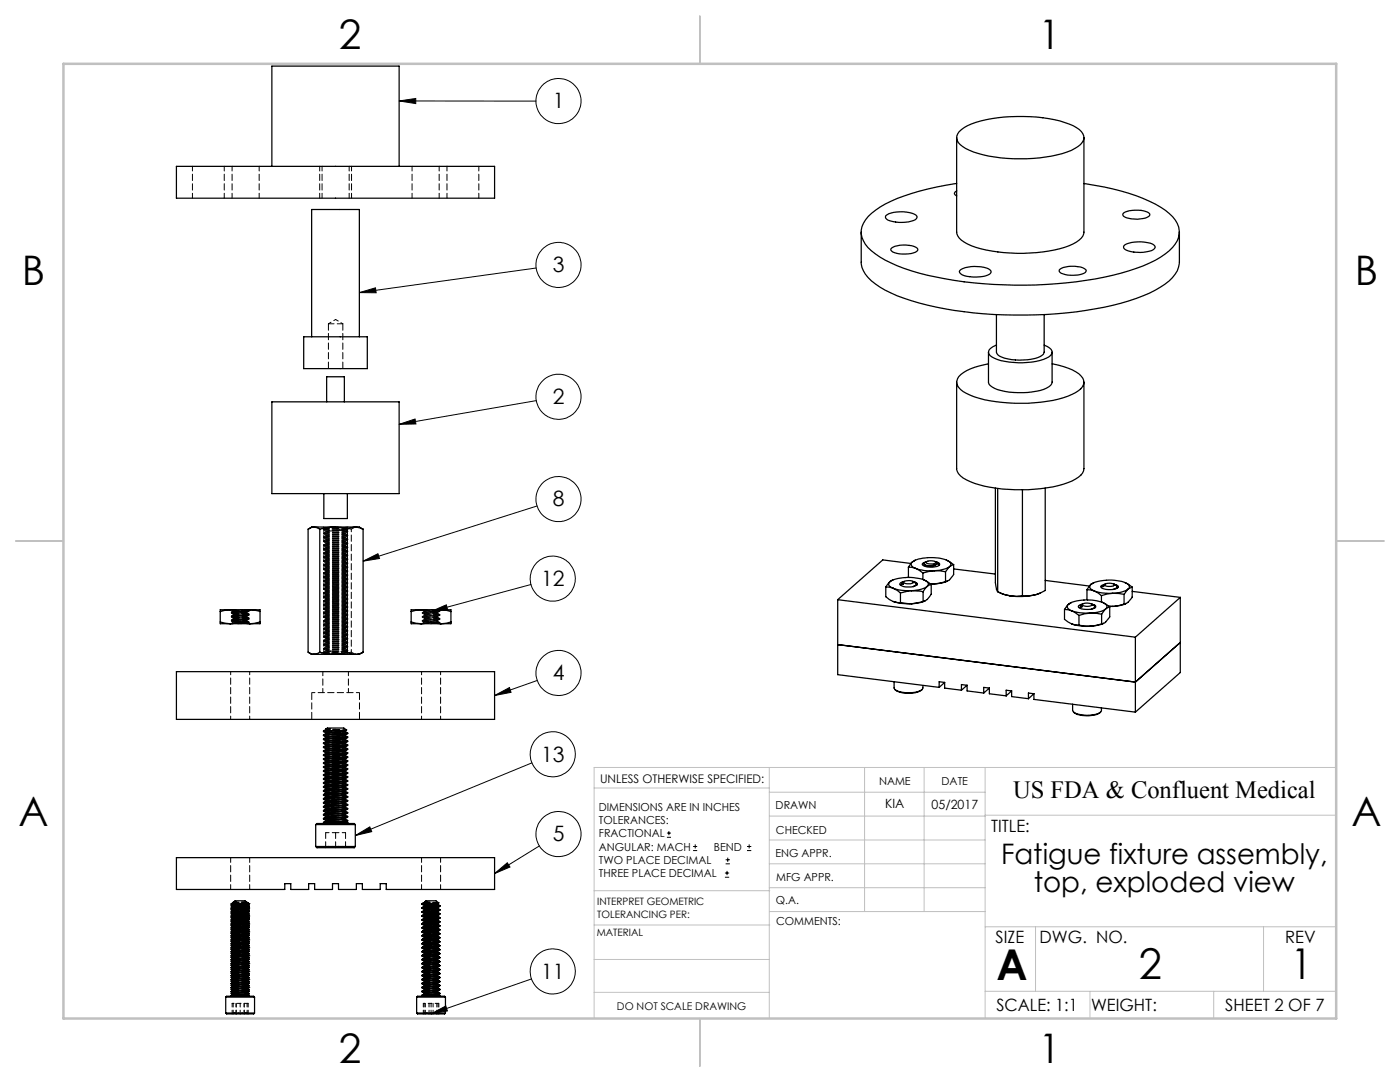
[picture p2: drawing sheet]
<svg xmlns="http://www.w3.org/2000/svg" width="279mm" height="216mm" viewBox="0 0 279 216" stroke-linecap="round" stroke-linejoin="round" font-family="sans-serif">
<defs><g id="words">
<g font-size="8.5">
<text x="198.9" y="195.5">A</text>
<text x="227.3" y="195.4">2</text>
<text x="257.6" y="195.4">1</text>
</g>
<g font-size="8.1">
<text x="67.6" y="9.7">2</text>
<text x="207.3" y="9.7">1</text>
<text x="4.4" y="57">B</text>
<text x="270.4" y="57">B</text>
<text x="3.7" y="164.9">A</text>
<text x="269.7" y="164.9">A</text>
<text x="67.6" y="212.2">2</text>
<text x="207.3" y="212.2">1</text>
</g>
<g font-size="5.6">
<text x="199.8" y="172.3">Fatigue fixture assembly,</text>
<text x="206.3" y="178">top, exploded view</text>
</g>
<text font-size="4.9" x="202.2" y="159.3">US FDA &amp; Confluent Medical</text>
<g font-size="4.2">
<text x="110.3" y="21.6">1</text>
<text x="110.3" y="54.3">3</text>
<text x="110.3" y="80.6">2</text>
<text x="110.3" y="101.1">8</text>
<text x="108" y="116.9">12</text>
<text x="110.3" y="135.7">4</text>
<text x="108" y="152">13</text>
<text x="110.3" y="167.9">5</text>
<text x="108" y="195.3">11</text>
</g>
<g font-size="3.4">
<text x="197.8" y="166">TITLE:</text>
<text x="198.7" y="188.1">SIZE</text>
<text x="207.5" y="188.1">DWG. NO.</text>
<text x="256.5" y="188.2">REV</text>
<text x="198.8" y="201.7">SCALE: 1:1</text>
<text x="217.7" y="201.8">WEIGHT:</text>
<text x="244.5" y="201.7">SHEET 2 OF 7</text>
</g>
<g font-size="2.5">
<text x="176.7" y="161.3">KIA</text>
<text x="185.9" y="161.4">05/2017</text>
</g>
<text font-size="2.4" x="119.8" y="156.2">UNLESS OTHERWISE SPECIFIED:</text>
<g font-size="2.2">
<text x="119.5" y="161.8">DIMENSIONS ARE IN INCHES</text>
<text x="154.8" y="161.4">DRAWN</text>
<text x="175.4" y="156.6">NAME</text>
<text x="187.9" y="156.7">DATE</text>
<text x="119.5" y="164.4">TOLERANCES:</text>
<text x="119.5" y="167.1">FRACTIONAL</text>
<text x="154.9" y="166.3">CHECKED</text>
<text x="119.5" y="169.7">ANGULAR: MACH</text>
<text x="119.5" y="172.4">TWO PLACE DECIMAL</text>
<text x="142.5" y="169.7">BEND</text>
<text x="154.8" y="171">ENG APPR.</text>
<text x="119.5" y="175">THREE PLACE DECIMAL</text>
<text x="154.9" y="175.7">MFG APPR.</text>
<text x="154.9" y="180.4">Q.A.</text>
<text x="154.9" y="184.6">COMMENTS:</text>
</g>
<text font-size="2.1" x="123.1" y="201.6">DO NOT SCALE DRAWING</text>
<g font-size="2">
<text x="119.2" y="180.6">INTERPRET GEOMETRIC</text>
<text x="119.2" y="183.1">TOLERANCING PER:</text>
<text x="119.1" y="186.7">MATERIAL</text>
</g>
</g></defs>
<g fill="none" stroke="#000" stroke-width=".2">
<path d="M79.7 20.1l3.3-.5v1.1zM79.7 20.1l27.3 .1M71.7 58.4l3.2-1 .2 1zM107 53.5l-35.3 4.9M107 79.9l-27.3 4.8M79.7 84.7l3.1-1.1 .2 1zM72.5 112l2.9-1.5 .3 .9zM106 116.6l-20 5.4M107.2 101l-34.7 11M86 122l3.1-1.3 .2 .9zM98.7 138.8l3-1.6 .3 .9zM107.2 135.8l-8.5 3"/>
<path d="M106.2 152.2l-35.3 14.5M70.9 166.7l2.9-1.7 .4 .9zM98.7 174.3l2.5-2.1 .6 .8zM107.6 168.8l-8.9 5.5M133.1 167.1h.8M133.1 166.2h.8M133.5 165.8v.9M138.3 169.7h.8M138.3 168.9h.8M138.7 168.5v.8M144.7 175h.8M144.7 174.2h.8"/>
<path d="M144.8 172.4h.9M144.8 171.6h.9M145.1 173.8v.8M145.2 171.1v.9M149.1 169.7h.8M149.1 168.9h.8M149.5 168.5v.8M106.1 195.3l-20.1 7M86 202.3l3-1.6 .3 1z"/>
<circle cx="111.5" cy="20.2" r="4.5"/>
<circle cx="111.5" cy="52.9" r="4.5"/>
<circle cx="111.4" cy="79.2" r="4.5"/>
<circle cx="111.4" cy="99.6" r="4.5"/>
<circle cx="110.3" cy="115.5" r="4.5"/>
<circle cx="111.4" cy="134.3" r="4.5"/>
<circle cx="110.3" cy="150.5" r="4.5"/>
<circle cx="111.5" cy="166.4" r="4.5"/>
<circle cx="110.3" cy="193.8" r="4.5"/>
</g>
<g fill="none" stroke="#c0c0c0" stroke-width=".2">
<path d="M118.6 157.2h34.9M153.5 153.1v50.1M153.5 158.1h43.1M172.5 153.1v28.8M184.4 153.1v28.8M196.6 153.1v50.1M266.7 153.1h-148.1v50.1M118.6 177.7h35M153.5 167.6h43.1M153.5 162.8h43.1M153.5 172.4h43.1M153.5 177.1h43.1"/>
<path d="M196.6 162.7h70.1M118.6 198h34.9M118.6 191.5h34.9M118.6 184.6h35M153.6 181.9h43M196.6 197.8h70.1M196.6 184.9h70.1M206.7 184.9v12.9M217.5 197.8v5.4M242.2 197.8v5.4M252.2 184.9v12.9"/>
</g>
<path d="M139.7 3.2v9.5M3.1 107.9h9.6M266.7 107.9h9.5M139.7 203.2v9.6" fill="none" stroke="#c0c0c0" stroke-width=".25"/>
<path d="M12.7 12.7h254v190.5h-254z" fill="none" stroke="#c0c0c0" stroke-width=".5"/>
<path d="M79.7 20.1l3.3-.5v1.1zM71.7 58.4l3.2-1 .2 1zM79.7 84.7l3.1-1.1 .2 1zM86 122l3.1-1.3 .2 .9zM98.7 138.8l3-1.6 .3 .9zM70.9 166.7l2.9-1.7 .4 .9zM98.7 174.3l2.5-2.1 .6 .8zM86 202.3l3-1.6 .3 1zM72.5 112l2.9-1.5 .3 .9z" fill="#000"/>
<g fill="none" stroke="#000" stroke-width=".25">
<path d="M35.2 33.2h63.5v6.3h-63.5zM54.3 33.2v-20h25.4v20M190.9 36.6a47.1 47.1 0 0 0-14.2 4.1 9.3 9.3 0 0 0-4.7 4.6 5.1 5.1 0 0 0 2.7 5.4 33.8 33.8 0 0 0 13.9 4.9 85.8 85.8 0 0 0 35.1-1.1 22.8 22.8 0 0 0 10.3-5.1 4.3 4.3 0 0 0-.6-6.8 29.8 29.8 0 0 0-13-5.3l-4.1-.7M190.9 38.1l-.3 .2-.1 .4 .4 .4M190.9 27.4v18.9a3.1 3.1 0 0 0 2.2 2.4 29.9 29.9 0 0 0 15 1.6 15 15 0 0 0 7.3-2.4 2.03 2.03 0 0 0 .9-1.6v-18.9M191.4 26.3a11.7 11.7 0 0 1 6.5-2.6 32.8 32.8 0 0 1 15.5 1.1 3.7 3.7 0 0 1 2.9 2.8 2.89 2.89 0 0 1-1.8 2 25.2 25.2 0 0 1-12.2 2.1 20.8 20.8 0 0 1-10.2-2.5 1.88 1.88 0 0 1-.7-2.9zM171.9 46.3v6a5.5 5.5 0 0 0 2.8 4.4 28.3 28.3 0 0 0 10.4 4.2 87 87 0 0 0 38.6-.4 22.8 22.8 0 0 0 10.3-5.1 4.6 4.6 0 0 0 1.4-3.1v-6M176.8 43a6.6 6.6 0 0 1 6-.1l.2 .2a.73 .73 0 0 1-.6 .9 7.1 7.1 0 0 1-5.5-.3l-.2-.2zM177.9 49.5a5.6 5.6 0 0 1 5.2 0l.1 .2a.84 .84 0 0 1-.8 .7 5.8 5.8 0 0 1-4.5-.3l-.1-.2zM191.6 54a6.4 6.4 0 0 1 6-.1l.2 .2a.72 .72 0 0 1-.7 .8 7.1 7.1 0 0 1-5.4-.3l-.2-.4zM211.5 53.7a5.6 5.6 0 0 1 5.1 .1l.2 .1a1.68 1.68 0 0 1-1.9 1l-2.3-.1a1.13 1.13 0 0 1-1.2-.9zM224.2 42.5a5.9 5.9 0 0 1 5.1 0l.2 .3a1.74 1.74 0 0 1-1.9 .9l-2.3-.1a1.15 1.15 0 0 1-1.2-.9z"/>
<path d="M224.3 49a6.6 6.6 0 0 1 6-.1l.2 .2a.77 .77 0 0 1-.6 .9 7.5 7.5 0 0 1-5.5-.3l-.1-.2zM60.6 67.2h12.7v6.4h-12.7zM62.2 67.2v-25.4h9.5v25.4M190.9 76.2v17.3a2.82 2.82 0 0 0 2 2.2 26.4 26.4 0 0 0 12.3 2 22.5 22.5 0 0 0 9.4-2.1 2.88 2.88 0 0 0 1.7-2.1v-17.3M197.3 72.6a10.5 10.5 0 0 0-6 2.5 1.71 1.71 0 0 0 .4 2.6 17.7 17.7 0 0 0 9.6 2.7 28.9 28.9 0 0 0 12.6-1.7 3.3 3.3 0 0 0 2.4-2.4 3.4 3.4 0 0 0-2.3-2.5l-1.7-.6-2.3-.6M197.3 70.3v5.9a2.09 2.09 0 0 0 1.8 1.6 16.1 16.1 0 0 0 9.7-.3 1.65 1.65 0 0 0 1.2-1.3v-5.9M198.9 62.8v7.5a2.38 2.38 0 0 0 2.3 1.3 10.3 10.3 0 0 0 6.8-.7l.4-.6v-7.5M198.9 68.9h-.2a1.92 1.92 0 0 0-1.4 1.5 3.1 3.1 0 0 0 2.5 1.6 15.2 15.2 0 0 0 9.5-.8 .98 .98 0 0 0 .7-.8 .98 .98 0 0 0-.6-1l-1-.5M54.3 80.2h25.4v18.3h-25.4zM64.6 98.5v5h4.7v-5M65.2 80.2v-5h3.5v5M198.6 97.4v18.9l.3 1.3 .2 .5"/>
<path d="M199.1 97.5v20.6M204 97.7v21.2M208.6 97.4v20.4l-2.3 .9M62.7 105.2l1.1 .4M62.7 105.2h3.9M62.7 105.2l-1.2 .4v24.5l.5 .4 .7 .1M62.7 105.2h-.5l-.5 .3M63.8 105.6v24.5M66.6 105.2l-2.8 .4M66.6 105.2l2.7 .4M66.6 105.2h4.3M69.3 105.6v24.5"/>
<path d="M70.9 105.2l-1.6 .4M70.9 105.2l1.6 .4M70.9 105.2h.8l.5 .3M72.2 105.5l.3 .1M72.5 105.6v24.5M167.2 119.7v14.9l20.2 2.6M167.2 119.7l59.4 7.4M176.8 117.1l1.4 .3M176.8 117.1v2l1.4 .9M177.6 116.1l-.2 .3a.92 .92 0 0 0 .8 1M177.6 116.1l-.8 1M178.2 115.7l-.6 .4"/>
<path d="M178.2 117.4l1.5 .9M178.2 117.4a9 9 0 0 0 3.8 .5M179.7 118.3v2M180 116.4h.1M180.1 116.4l.2 .2M180.3 116.6l-.6 .1M180.4 116.1a.7 .7 0 0 0-.8 .5 3.3 3.3 0 0 0 3.5 0v-.1M180.4 116.1l.9-.2a.69 .69 0 0 1 .9 .4l-.9 .2a.69 .69 0 0 1-.9-.4zM180.4 116l-.3 .3 .2 .3M181.3 113.2l1.4 .2M181.3 113.2v1.9l.1 .2M181.8 112.4l-5.6-.7-9 8"/>
<path d="M182 117.9l-2.3 .4M182 117.9l2.2 .2M182.1 112.1l-.2 .4v.3l.8 .6M182.1 112.1l-.8 1.1M182.2 116l.4 .2M182.2 116.1h.2M182.4 116.1l.7 .4M182.4 116.1l.2 .1M182.4 116.1l.4 .2 .2 .4M182.4 117h-.1M182.5 111.9l-.4 .2M182.6 116.2l.2 .3v.2l-.6 .4"/>
<path d="M182.7 111.8h-.2M182.7 113.4a8.1 8.1 0 0 0 3.7 .5M182.7 113.4l1.5 .9M183.1 116.5l-.2 .3M184.2 114.3v1.3M184.2 118.1v1.9M184.4 115.7a9.2 9.2 0 0 0-6.8 .4M184.4 115.7l.8 .6-.2 .7M184.4 115.7l1.4 .9M184.6 119.9l-1.2 .4-1.4 .2M184.6 112.7l.1 .1M184.8 112.2a1.68 1.68 0 0 1 2 .1 1.67 1.67 0 0 1-2-.1z"/>
<path d="M184.9 112.1l-.6 .2-.3 .3a3 3 0 0 0 3.3 .3l.2-.2v-.3l-.8-.3M185 112l-.7 .5a2.54 2.54 0 0 0 2.4 .1M185 117a5.6 5.6 0 0 1-3 .9M185 117l-.8 1.1M185.7 116.5h.7zM185.8 116.6l-.8 .4M185.8 116.6v2l-.3 .5a1.88 1.88 0 0 1-1.3 .9M186.4 113.9l-2.2 .4M186.4 113.9l2.3 .2M186.7 112l.6 .4M186.7 112.6l-.5 .3-1.5-.1M187 112.4l.4 .4"/>
<path d="M187 112.4a1.59 1.59 0 0 1-1.8 .6l-.6-.3M187 112.4l-.3 .2M187.2 112.3l-.4-.2 .5 .3 .1 .2v.2M187.3 112.4l.1 .1M188.7 116.1l-2.3 .4M188.7 114.1v2M188.9 111.8a8.7 8.7 0 0 0-6.8 .3M188.9 111.8l.8 .6 .1 .3-.3 .4M188.9 111.8l1.4 .9M189.1 116l-1.2 .3-1.5 .2M189.5 113.1a6 6 0 0 1-3.1 .8M189.5 113.1l-.8 1"/>
<path d="M190.3 112.7v1.9a2.4 2.4 0 0 1-1.6 1.5M190.3 112.7l-.8 .4M190.3 113.5l8.3 1M199.1 118.1l1.1 .5 1.4 .3M199.4 118.2l1.1 .5 1.1 .2M201.6 118.9l1.2 .1 1.2-.1M206.3 118.7l-2.3 .2M206.3 118.7a13.4 13.4 0 0 1-4.7 .2M207.6 118.4l-1.3 .3M208.6 115.8l8.9 1.1M216.9 117.7l1.5 .2M216.9 117.7v1.9l.2 .1"/>
<path d="M217.7 116.6l-.2 .3v.4l.9 .6M217.7 116.6l-.8 1.1M218.3 116.3l-.6 .3M218.4 117.9a8.7 8.7 0 0 0 3.7 .5M218.4 117.9l1.4 1M219.8 118.9v1.2M220.2 116.8l-.1 .1M220.5 116.6l.4-.2h.8l.7 .3a1.66 1.66 0 0 1-1.9 .1zM220.5 116.6l-.5 .2-.3 .3a3.1 3.1 0 0 0 3.3 .3l.2-.3-.1-.2-.7-.3M220.6 116.5l-.4 .3 .1 .2-.5 .1M222.1 118.4l-2.3 .5M222.1 118.4l2.2 .2"/>
<path d="M222.3 116.5l.6 .4 .1 .2-.9 .5M222.5 116.6l.6 .5-.1 .2M222.5 116.7l.3 .1M222.9 116.9l.2 .2M224.3 118.6v1.9M224.5 116.2a9.1 9.1 0 0 0-6.8 .4M224.5 116.2l.6 .3 .3 .4v.3l-.3 .3M224.5 116.2l1.5 1M225.1 117.5a5.6 5.6 0 0 1-3 .9M225.1 117.5l-.8 1.1M226 117.2v1.9a2.45 2.45 0 0 1-1.7 1.4M226 117.2l-.9 .3"/>
<path d="M226 118l9.5 1.2M235.5 119.2v15l-8.9 7.9M235.5 119.2l-8.9 7.9M35.2 134h63.5v9.5h-63.5zM44 124.1l1.9 .4M44 124.1v.4h1.9M44 122v2.1M45.9 121.7l-1.9 .3M45.9 121.7l2 .3M45.9 124.5h4M45.9 121.7h4M45.9 121.7h-1.9v.3"/>
<path d="M47.9 124.1l-2 .4M47.9 124.1l2 .4M47.9 122v2.1M49.9 121.7l-2 .3M49.9 121.7l2 .3M49.9 121.7h2v.3M51.9 124.1l-2 .4M51.9 124.1v.4h-2M51.9 122v2.1M61.7 130.3l.5 .3h.5M62.7 130.6h3.9M63.8 130.1l1.3 .4 1.5 .1"/>
<path d="M63.8 130.1l-.5 .4-.6 .1M66.6 130.6h4.3M69.3 130.1l-1.3 .4-1.4 .1M69.3 130.1l1.6 .5M72.2 130.3l-.5 .3h-.8M72.5 130.1l-.7 .3-.9 .2M72.5 130.1l-.3 .2M82.1 124.1l1.9 .4M82.1 124.1v.4h1.9M82.1 122v2.1M84 121.7h4M84 121.7l2 .3"/>
<path d="M84 124.5h4M84 121.7l-1.9 .3M84 121.7h-1.9v.3M86 124.1l-2 .4M86 124.1l2 .4M86 122v2.1M88 121.7l-2 .3M88 121.7l2 .3M88 121.7h2v.3M90 124.1l-2 .4M90 124.1v.4h-2M90 122v2.1"/>
<path d="M178.2 120l1.5 .3M178.2 120a9.9 9.9 0 0 0 3.8 .5M178.4 136v1.3a4 4 0 0 0 3.6 .9l1.1-.2a1.23 1.23 0 0 0 1.1-.7v-.5M178.6 137.6a5.4 5.4 0 0 0 5.4 0M179.7 120.3l2.3 .2M184.2 120l-2.2 .5M188.5 136.2v1.1l3.4 .4M188.5 136.2l-1.1-.2v1.2M188.5 136.2l-1.1 1M193 136.7l-1.1-.1v1.1M193 136.7v1.2l3.3 .4M193 136.7l-1.1 1"/>
<path d="M197.4 137.3v1.1l3.4 .5M197.4 137.3l-1.1-.1v1.1M197.4 137.3l-1.1 1M201.9 137.9l-1.1-.2v1.2M201.9 137.9v1.1l3.3 .4M201.9 137.9l-1.1 1M206.3 138.4l-1.1-.1v1.1M206.3 138.4v1.2l20.3 2.5M206.3 138.4l-1.1 1M212.4 121.6l1.5 .3M212.4 121.6v2l1.5 .9M213.3 120.6l-.3 .3v.3l.9 .7"/>
<path d="M213.3 120.6l-.9 1M213.7 120.3l-.4 .3M213.8 120.2l-.1 .1M213.9 121.9a9.6 9.6 0 0 0 3.7 .4M213.9 121.9l1.4 .9M213.9 124.5l1.4 .2M213.9 124.5a9.6 9.6 0 0 0 3.7 .5M215.3 124.7l2.3 .3M215.3 122.8v1.9M215.6 120.9l.1-.1 .2 .3M215.9 121.1l-.6 .1M216 120.5l-.5 .2-.3 .3a2.03 2.03 0 0 0 2 .6h.5a.9 .9 0 0 0 1-.6l-.3-.3-.5-.2"/>
<path d="M216 120.5l.9-.2 .7 .1 .3 .3a1.62 1.62 0 0 1-1.9 0zM216.1 120.5l-.4 .3 .2 .3M217.6 122.3l-2.3 .5M217.6 122.3l2.3 .3M217.8 120.5l.5 .3 .2 .3-.7 .5M218 120.6l.4 .2 .2 .2-.1 .2M218 120.6l.3 .2M218.4 120.9l.2 .1M219.9 124.5l-2.3 .5M219.9 122.6v1.9M220 120.2a9.3 9.3 0 0 0-6.5 .2l-.2 .2M220 120.2l.9 .6v.4l-.2 .3"/>
<path d="M220 120.2l1.5 .9M220.2 124.4l-1.2 .4-1.4 .2M220.7 121.5a5.6 5.6 0 0 1-3.1 .8M220.7 121.5l-.8 1.1M221.3 121h.8zM221.5 121.1v2a2.45 2.45 0 0 1-1.6 1.4M221.5 121.1l-.8 .4M224.3 120.5l-2.2 .5M224.7 120.4l-1.2 .4-1.4 .2M226.6 127.1v15M235.5 128.2l-8.9 7.9-59.4-7.5M64.6 146l.5 .3"/>
<path d="M64.6 146.6l.5 .5M64.6 147.6l.5 .2M64.6 148.2l.5 .5M64.6 149l.5 .4M64.6 149.8l.5 .4M64.6 151.4l.5 .4M64.6 152.3l.5 .3M64.6 153l.5 .4M64.6 153.9l.5 .3M64.6 154.6l.5 .4M64.6 155.5l.5 .3M64.6 156.2l.5 .4"/>
<path d="M64.6 157.1l.5 .3M64.6 157.8l.5 .4M64.6 158.6l.5 .4M64.6 159.3l.5 .5M64.6 157v.1M64.6 151.5l4.8-.4-.5 .4M64.6 153.1l4.8-.4-.5 .4M64.8 145.8h1.3M64.8 145.8l-.2 .1M65.1 145.5h.8M65.1 145.5l.2-.2h3.3l.6 .4-3.1 .1M65.1 145.5v.1"/>
<path d="M65.1 146.3h.1M65.1 147.8v.1M65.1 149.4v.1M65.1 150.2v.1M65.1 151v.1M65.1 151.8v.1M65.1 152.6v.1M65.1 154.2v.1M65.1 155.8v.1M65.1 157.4h.1M65.1 159h.1M65.1 159.7v.1"/>
<path d="M65.9 145.5l-.8 .1-.5 .2M65.9 145.5l-1.1 .3M66.1 145.8l-1.5 .2M68.8 145.9l-3.7 .4M68.8 146.7l-3.5 .3-.2 .1M68.8 147.5l-3.7 .3M68.8 148.3l-3.5 .3-.2 .1M68.8 149l-3.7 .4M68.8 149.9l-3.7 .3M68.8 150.6l-3.7 .4M68.8 151.4l-3.7 .4M68.8 152.2l-3.7 .4"/>
<path d="M68.8 153l-3.5 .4-.2 .1M68.8 153.8l-3.7 .4M68.8 154.6l-3.5 .3-.2 .2M68.8 155.4l-3.7 .4M68.8 156.2l-3.5 .3-.2 .2M68.8 157l-3.7 .4M68.8 157.8l-3.5 .3-.2 .2M68.8 158.6l-3.7 .4M68.8 159.4l-3.7 .3M68.9 147.5l.5-.3-4.8 .4M68.9 148.3l.5-.3-4.8 .3M68.9 149.1l.5-.3-4.8 .4"/>
<path d="M68.9 149.9l.5-.4-4.8 .4M68.9 150.7l.5-.3-4.8 .3M68.9 152.3l.5-.4-4.8 .4M68.9 153.9l.5-.4-4.8 .4M68.9 154.6l.5-.3-4.8 .4M68.9 156.2l.5-.3-4.8 .4M68.9 157.1l.5-.4-4.8 .4M68.9 157.8l.5-.3-4.8 .4M68.9 158.6l.5-.3-4.8 .4M68.9 149.9l.5 .3-4.8 .4 .5 .4M68.9 159.5l.5 .2-4.8 .5 .5 .3M68.9 146.8l.5 .2-4.6 .4-.2 .1"/>
<path d="M68.9 147.5l.5 .3-4.8 .4M68.9 148.3l.5 .3-4.8 .4M68.9 149.1l.5 .3-4.8 .4M68.9 150.7l.5 .3-4.8 .4M68.9 151.5l.5 .3-4.6 .4-.2 .1M68.9 152.3l.5 .3-4.8 .4M68.9 153.1l.5 .3-4.6 .3-.2 .2M68.9 153.9l.5 .3-4.8 .4M68.9 154.7l.5 .3-4.6 .3-.2 .2M68.9 155.5l.5 .3-4.8 .4M68.9 156.3l.5 .3-4.8 .4M68.9 157.1l.5 .3-4.8 .4"/>
<path d="M68.9 157.9l.5 .3-4.8 .4M68.9 158.6l.5 .4-4.8 .3M68.9 145.9l-.6 .1a9.4 9.4 0 0 0-3.5 .5l-.2 .1M68.9 146.8l-3.3 .2-1 .4M68.9 147.5l-.6 .1a9.4 9.4 0 0 0-3.5 .5l-.2 .1M68.9 148.3l-3.3 .3-1 .4M68.9 149.1l-.6 .1a9.4 9.4 0 0 0-3.5 .5l-.2 .1M68.9 149.9l-3.3 .3-1 .4M68.9 150.7l-.6 .1a9.4 9.4 0 0 0-3.5 .5l-.2 .1M68.9 151.5l-3.3 .3-1 .4M68.9 152.3l-.6 .1a9.4 9.4 0 0 0-3.5 .5l-.2 .1M68.9 153.1l-3.3 .3-1 .4"/>
<path d="M68.9 153.9l-.6 .1a9.4 9.4 0 0 0-3.5 .4l-.2 .2M68.9 154.7l-3.3 .3-1 .4M68.9 155.5l-.6 .1a9.4 9.4 0 0 0-3.5 .4l-.2 .2M68.9 156.3l-3.3 .3-1 .4M68.9 157.1l-.6 .1a9.4 9.4 0 0 0-3.5 .4l-.2 .2M68.9 157.9l-3.3 .3-1 .3M68.9 158.6l-.6 .1a9.4 9.4 0 0 0-3.5 .5l-.2 .1M68.9 159.5l-3.3 .2-1 .4M68.9 145.9l.5 .4-4.8 .3M68.9 146.6v.2M68.9 148.2v.1M68.9 149.8v.1"/>
<path d="M68.9 154.6v.1M68.9 156.2v.1M68.9 157.8v.1M68.9 159.3v.2M69.1 145.7l-.2 .2M69.4 146.4l-.5 .3M69.4 155.1l-.5 .4M69.4 159.1l-.5 .3M69.4 146.3l-.4 .1-4.4 .4M69.4 155l-.4 .2-4.4 .3M69.4 159l-.4 .1-4.4 .4M69.4 147v.1"/>
<path d="M69.4 147.8v.2M69.4 148.6v.1M69.4 149.4v.1M69.4 150.2v.1M69.4 151v.1M69.4 151.8v.1M69.4 152.6v.1M69.4 153.4v.1M69.4 154.2v.1M69.4 155.8v.1M69.4 156.6v.1M69.4 157.4v.1"/>
<path d="M69.4 158.2v.1M69.4 159.7v.1M214.1 140.5v1.4a2.83 2.83 0 0 0 2.3 .8l1.8-.1a1.59 1.59 0 0 0 1.6-.8v-.5M214.3 142.1a5.3 5.3 0 0 0 4.9 .3l.4-.3M35.2 171.1h63.5v6.4h-21.6v-1.2h-1.2v1.2h-3.6v-1.2h-1.2v1.2h-3.5v-1.2h-1.2v1.2h-3.6v-1.2h-1.2v1.2h-3.6v-1.2h-1.2v1.2h-21.6zM46.7 180h.5M46.7 180a2.88 2.88 0 0 1 2-.3h.2l.6 .5M46.7 180v.1M46.7 180l-.3 .1M47.2 180h-.4l-.6 .3M47.2 180l-.9 .3M63 164.5h7.9"/>
<path d="M63 168.9h7.9M63 168.9l.3 .3h7.4l.2-.3M63 164.5l.3-.2h7.4l.2 .2M63 164.5v4.4M64.6 160.9l.5 .5M64.6 161.9l.5 .2M64.6 162.5l.5 .4M64.6 163.4l.5 .3M64.6 164.1v.2M65.1 160.5v.1M65.1 162.1v.1M65.1 163.7v.1"/>
<path d="M65.3 164.1h4.1M68.8 160.2l-3.7 .3M68.8 161l-3.5 .3-.2 .1M68.8 161.7l-3.7 .4M68.8 162.6l-3.5 .3-.2 .1M68.8 163.3l-3.7 .4M68.9 160.2l.5-.3-4.8 .4M68.9 161.8l.5-.3-4.8 .4M68.9 162.6l.5-.4-4.8 .4M68.9 163.4l.5-.3-4.8 .3M68.9 160.2l.5 .3-4.8 .4M68.9 161l.5 .3-4.6 .4-.2 .1"/>
<path d="M68.9 161.8l.5 .3-4.8 .4M68.9 162.6l.5 .3-4.6 .4-.2 .1M68.9 163.4l.5 .3-4.8 .4M68.9 160.2l-.6 .1a9.4 9.4 0 0 0-3.5 .5l-.2 .1M68.9 161l-3.3 .3-1 .4M68.9 161.8l-.6 .1a9.4 9.4 0 0 0-3.5 .5l-.2 .1M68.9 162.6l-3.3 .3-1 .4M68.9 163.4l-.6 .1a9.4 9.4 0 0 0-3.5 .5l-.2 .1M68.9 162.5v.1M69 164l-3.7 .1M69.1 164l.3-.2-4.1 .3M69.1 164l.3 .1"/>
<path d="M69.4 160.7l-.5 .3M69.4 160.5l-.4 .2-4.4 .3M69.4 161.3v.1M69.4 162.1v.1M69.4 162.9v.1M69.4 163.7v.1M69.4 164.1v.2M70.9 164.5v4.4M84.8 180h.5M84.8 180a2.88 2.88 0 0 1 2-.3h.2l.6 .5M84.8 180v.1M85.3 180h-.4l-.6 .3"/>
<path d="M85.3 180l-.9 .3M45 199h5.8M45 199l.2-.2h5.4l.2 .2M45 199v3.1M46.1 180.7v.1M46.1 181.5v.1M46.1 182.3v.1M46.1 183.1v.1M46.1 183.9v.1M46.1 184.6v.1M46.1 185.5v.1M46.1 186.2v.1"/>
<path d="M46.1 187v.1M46.1 187.8v.1M46.1 188.6v.1M46.1 189.4v.1M46.1 190.2v.1M46.1 191v.1M46.1 191.8v.1M46.1 192.6v.1M46.1 193.4v.1M46.1 194.2v.1M46.1 195v.1M46.1 195.8v.1"/>
<path d="M46.1 196.6v.1M46.1 197.3v.1M46.1 198.2v.1M46.3 180.3h1M46.3 180.3l-.2 .1M46.4 181.4l-.2 .1 .2-.1M46.4 182.1l-.2 .2 .2-.1M46.4 183l-.2 .1 .2-.1M46.4 183.7l-.2 .2 .2-.1M46.4 184.5l-.2 .1h.2M46.4 186.1l-.2 .1h.2M46.4 187.7l-.2 .1 .2-.1"/>
<path d="M46.4 189.3l-.2 .1 .2-.1M46.4 190.9l-.2 .1 .2-.1M46.4 191.7l-.2 .1 .2-.1M46.4 192.5l-.2 .1 .2-.1M46.4 194.1l-.2 .1 .2-.1M46.4 195.7l-.2 .1 .2-.1M46.4 197.2l-.2 .1h.2M46.4 185.3l-.2 .1M46.4 186.9l-.2 .1M46.4 188.5l-.2 .1M46.4 190.1l-.2 .1M46.4 193.3l-.2 .1"/>
<path d="M46.4 194.8l-.2 .1M46.4 196.4l-.2 .1M46.4 198l-.2 .1M46.4 180.6l-.2 .1M46.4 185.4l-.2 .1M46.4 187h-.2M46.4 188.6h-.2M46.4 194.9l-.2 .1M46.4 196.5l-.2 .1M46.4 198.1l-.2 .1M46.6 180.7l-.4 .1 .3 .2M46.6 181.5l-.4 .1 .3 .2"/>
<path d="M46.6 182.3l-.4 .1 .3 .2M46.6 183.1l-.4 .1 .3 .1M46.6 183.9l-.4 .1 .3 .1M46.6 184.7h-.4l.3 .2M46.6 185.5l-.4 .1 .3 .1M46.6 186.3h-.4l.3 .2M46.6 187l-.4 .1 .3 .2M46.6 187.9h-.4l.3 .2M46.6 188.6l-.4 .1 .3 .2M46.6 189.4l-.4 .1 .3 .2M46.6 190.2l-.4 .1 .3 .2M46.6 191l-.4 .1 .3 .2"/>
<path d="M46.6 191.8l-.4 .1 .3 .2M46.6 192.6l-.4 .1 .3 .2M46.6 193.4l-.4 .1 .3 .2M46.6 194.2l-.4 .1 .3 .2M46.6 195l-.4 .1 .3 .2M46.6 195.8l-.4 .1 .3 .1M46.6 196.6l-.4 .1 .3 .1M46.6 197.4h-.4l.3 .2M46.6 198.2l-.4 .1 .3 .1M46.6 180.1l-.1 .1M46.7 184.7l-.6-.3 3.5-.4a2.27 2.27 0 0 1-2 .6l-.8 .1-.6 .4M46.7 187.9l-.6-.3 3.5-.4a2.27 2.27 0 0 1-2 .6l-.8 .1-.6 .4"/>
<path d="M46.7 189.5l-.6-.3 3.5-.4a2.27 2.27 0 0 1-2 .6l-.8 .1-.6 .4M46.7 191.1l-.6-.3 3.5-.4a2.27 2.27 0 0 1-2 .6l-.8 .1-.6 .4M46.7 197.4l-.6-.3 3.5-.4a2.27 2.27 0 0 1-2 .6l-.8 .1-.6 .4M46.7 180.8h.1M46.7 181.5v.1M46.7 182.4h.1M46.7 183.1v.1M46.7 183.9v.1M46.7 184.7v.1M46.7 185.5v.1M46.7 186.3v.1M46.7 187.1v.1"/>
<path d="M46.7 187.9v.1M46.7 188.7v.1M46.7 189.5v.1M46.7 190.3v.1M46.7 191.1v.1M46.7 191.9h.1M46.7 192.7v.1M46.7 193.5h.1M46.7 194.2v.1M46.7 195.1h.1M46.7 195.8v.1M46.7 196.6v.1"/>
<path d="M46.7 197.4v.1M46.7 198.2v.1M47.3 180.3l-1.2 .1 .6 .4M49.1 180.4l-2.4 .4M49.1 181.2l-2.4 .3M49.1 182l-2.4 .4M49.1 182.7l-2.4 .4M49.1 183.6l-2.4 .3M49.1 184.3l-2.4 .4M49.1 185.1l-2.4 .4M49.1 185.9l-2.4 .4M49.1 186.7l-2.4 .4"/>
<path d="M49.1 187.5l-2.4 .4M49.1 188.3l-2.4 .4M49.1 189.1l-2.4 .4M49.1 189.9l-2.4 .4M49.1 191.5l-2.4 .4M49.1 192.3l-2.4 .4M49.1 193.1l-2.4 .4M49.1 193.9l-2.4 .3M49.1 194.7l-2.4 .4M49.1 195.4l-2.4 .4M49.1 196.3l-2.4 .3M49.1 197l-2.4 .4"/>
<path d="M49.1 197.8l-2.4 .4M49.1 182l.6 .3M49.1 182.8l.6 .4-3.6 .4 .6 .3M49.1 183.6l.6 .3M49.1 184.4l.6 .4M49.1 185.2l.6 .4M49.1 186l.6 .4M49.1 186.8l.6 .4M49.1 188.4l.6 .3M49.1 190l.6 .3M49.1 190.7l.6 .5M49.1 191.6l.6 .2"/>
<path d="M49.1 192.3l.6 .5M49.1 193.1l.6 .3M49.1 193.9l.6 .4-3.6 .4 .6 .4M49.1 194.7l.6 .4-3.6 .4 .6 .3M49.1 195.5l.6 .4-3.6 .4 .6 .3M49.1 196.3l.6 .4M49.1 197.9l.6 .3M49.1 180.4l-2.3 .4-.6 .3M49.1 182l-2.3 .4-.6 .3M49.1 182.7l-.1 .2-.6 .1a3.5 3.5 0 0 0-2.2 .5M49.1 183.6l-2.3 .4-.6 .3M49.1 185.2l-2.3 .4-.6 .3"/>
<path d="M49.1 186l-.7 .2a3.5 3.5 0 0 0-2.2 .5M49.1 186.8l-2.3 .3-.6 .4M49.1 188.4l-2.3 .3-.6 .4M49.1 190l-2.3 .3-.6 .3M49.1 191.6l-2.3 .3-.6 .3M49.1 192.3l-.1 .1-.6 .1a3.5 3.5 0 0 0-2.2 .5M49.1 193.1l-2.3 .4-.6 .3M49.1 194l-.7 .1a3.5 3.5 0 0 0-2.2 .5M49.1 194.7l-2.3 .4-.6 .3M49.1 195.5l-.7 .2a3.5 3.5 0 0 0-2.2 .5M49.1 196.3l-2.3 .4-.6 .3M49.1 197.9l-2.3 .4-.6 .3"/>
<path d="M49.1 180.4l.6 .3M49.1 182l.5-.4-3.5 .4 .6 .4M49.1 182.7l.5-.2-3.5 .3 .6 .3M49.1 185.1l.5-.3-3.5 .4 .6 .3M49.1 186l.5-.4-3.5 .4 .6 .3M49.1 186.7l.5-.3-3.5 .4 .6 .3M49.1 188.3l.5-.3-3.5 .4 .6 .3M49.1 189.9l.5-.3-3.5 .4 .6 .3M49.1 191.5l.5-.3-3.5 .4 .6 .3M49.1 193.1l.5-.3-3.5 .3 .6 .4M49.1 194l.5-.4-3.5 .4 .6 .2M49.1 180.4h.1"/>
<path d="M49.1 182h.1M49.1 183.6h.1M49.1 185.1v.1M49.1 186.7v.1M49.1 188.3v.1M49.1 189.9v.1M49.1 191.5v.1M49.1 193.1h.1M49.1 194.7h.1M49.1 196.3h.1M49.1 197.8v.1M49.4 198.5l.3 .1h-3"/>
<path d="M49.5 180.2l-.4 .2M49.5 180.2l-2.2 .1M49.5 181l.2 .1-.6 .1 .6 .4M49.5 187.3l.2 .1-.6 .2 .6 .4M49.5 188.9l.2 .1-.6 .2 .6 .4M49.5 196.8l.2 .2-.6 .1 .6 .4-3.6 .4 .6 .3M49.5 190.5l.2 .1-3 .5M49.5 181.8l.2 .1-.6 .1M49.5 182.6l.2 .1-.6 .1M49.5 183.3l.2 .2-.6 .1M49.5 184.1l.2 .2-.6 .1M49.5 184.9l.2 .2h-.6"/>
<path d="M49.5 185.7l.2 .1-.6 .1M49.5 186.5l.2 .2h-.6M49.5 188.1l.2 .1-.6 .1M49.5 189.7l.2 .1-.6 .1M49.5 191.3l.2 .1-.6 .1M49.5 192.1l.2 .1-.6 .1M49.5 192.9l.2 .1-.6 .1M49.5 193.7l.2 .1-.6 .1M49.5 194.5l.2 .1-.6 .1M49.5 195.3l.2 .1-.6 .1M49.5 196l.2 .2-.6 .1M49.5 197.6l.2 .2h-.6"/>
<path d="M49.5 180.2l.2 .1M49.5 198.4l.1 .1M49.6 180.2l.1 .1M49.6 180.9a2.27 2.27 0 0 1-2 .6l-.8 .1-.6 .3M49.6 183.2l-.5 .4M49.6 192l-.5 .3M49.6 194.3l-.5 .4M49.6 195.2l-.5 .3M49.6 195.9l-.5 .4M49.6 197.5l-.5 .3M49.6 198.3a7.1 7.1 0 0 1-2.9 .3M49.6 180.4l-.2 .2"/>
<path d="M49.6 181.2l-.2 .2M49.6 182l-.2 .1M49.6 182.8l-.2 .2M49.6 183.6l-.2 .1M49.6 184.4l-.2 .1M49.6 185.2l-.2 .1M49.6 185.9l-.2 .2M49.6 186.8l-.2 .1M49.6 187.5l-.2 .2M49.6 188.3l-.2 .2M49.6 189.1l-.2 .2M49.6 189.9l-.2 .2"/>
<path d="M49.6 190.7l-.2 .2M49.6 191.5l-.2 .2M49.6 192.3l-.2 .2M49.6 193.1l-.2 .2M49.6 193.9l-.2 .2M49.6 194.7l-.2 .1M49.6 195.5l-.2 .2M49.6 196.3l-.2 .1M49.6 197.1l-.2 .1M49.6 197.9l-.2 .1M49.6 180.7l-3.3 .4-.2 .2M49.6 181.5l-3.3 .4-.2 .1"/>
<path d="M49.6 182.3l-3.3 .4-.2 .1M49.6 183.1l-3.3 .4-.2 .1M49.6 183.9l-3.3 .4-.2 .1M49.6 184.7l-3.3 .4-.2 .1M49.6 185.5l-3.3 .3-.2 .2M49.6 186.3l-3.3 .4-.2 .1M49.6 187.1l-3.3 .3-.2 .2M49.6 187.9l-3.3 .3-.2 .2M49.6 188.7l-3.3 .3-.2 .2M49.6 189.5l-3.3 .3-.2 .2M49.6 190.3l-3.3 .3-.2 .2M49.6 191.1l-3.3 .3-.2 .2"/>
<path d="M49.6 191.8l-3.3 .4-.2 .2M49.6 192.7l-3.3 .3-.2 .1M49.6 193.4l-3.3 .4-.2 .2M49.6 194.2l-3.3 .4-.2 .1M49.6 195l-3.3 .4-.2 .1M49.6 195.8l-3.3 .4-.2 .1M49.6 196.6l-3.3 .4-.2 .1M49.6 197.4l-3.3 .4-.2 .1M49.6 198.2l-3.3 .3-.2 .1v.2M49.6 180.4l-.4 .1M49.6 181.2h.1M49.6 181.2l-.4 .1"/>
<path d="M49.6 182l-.4 .1M49.6 182.8h.1M49.6 182.8h-.4M49.6 183.6l-.4 .1M49.6 184.4h.1M49.6 184.4h-.4M49.6 185.2h-.4M49.6 185.9h.1M49.6 185.9l-.4 .1M49.6 186.8h-.4M49.6 187.5h.1M49.6 187.5l-.4 .1"/>
<path d="M49.6 188.3l-.4 .1M49.6 189.1h.1M49.6 189.1l-.4 .1M49.6 189.9l-.4 .1M49.6 190.7h.1M49.6 190.7l-.4 .1M49.6 191.5l-.4 .1M49.6 192.3h.1M49.6 192.3l-.4 .1M49.6 193.1l-.4 .1M49.6 193.9h.1M49.6 193.9l-.4 .1"/>
<path d="M49.6 194.7l-.4 .1M49.6 195.5h.1M49.6 195.5h-.4M49.6 196.3l-.4 .1M49.6 197.1h.1M49.6 197.1h-.4M49.6 197.9h-.4M49.6 180.4h.1M49.6 182h.1M49.6 183.6h.1M49.6 185.1v.1M49.6 186.7v.1"/>
<path d="M49.6 188.3h.1M49.6 189.9h.1M49.6 191.5h.1M49.6 193.1h.1M49.6 194.7h.1M49.6 196.3h.1M49.6 197.8v.1M49.7 180.8l-.2 .1-3.4 .4 .6 .2M49.7 191.9l-.2 .1-3.4 .4 .6 .3M49.7 198.2l-.2 .2-2.8 .2M49.7 180.3h.1M49.7 180.3l-.6 .1"/>
<path d="M49.7 180.3v.1M49.7 181.1v.1M49.7 181.9v.1M49.7 182.4h.1M49.7 182.7v.1M49.7 183.4v.2M49.7 183.9v.1M49.7 184.3v.1M49.7 185v.1M49.7 185.8v.1M49.7 186.6v.1M49.7 187.4v.1"/>
<path d="M49.7 188.2v.1M49.7 188.7v.1M49.7 189v.1M49.7 189.8v.1M49.7 190.3v.1M49.7 190.6v.1M49.7 191.4v.1M49.7 192.2v.1M49.7 193v.1M49.7 193.5h.1M49.7 193.8v.1M49.7 194.6v.1"/>
<path d="M49.7 195.4v.1M49.7 196.1v.2M49.7 197v.1M49.7 197.7v.1M49.7 198.5v.3M50.8 199v3.1M83.1 199h5.8M83.1 199l.2-.2h5.4l.2 .2M83.1 199v3.1M84.2 180.3v.1M84.2 181.1v.2M84.2 182.7v.1"/>
<path d="M84.2 183.5v.1M84.2 185.1v.1M84.2 186.7v.1M84.2 187.5v.1M84.2 188.2v.2M84.2 189.1v.1M84.2 190.6v.2M84.2 192.2v.2M84.2 193v.1M84.2 194.6v.1M84.2 195.4v.1M84.2 196.2v.1"/>
<path d="M84.2 197v.1M84.2 197.8v.1M84.2 198.6v.2M84.3 180.5l.5 .3M84.3 181.3l.5 .2M84.3 182.1l.5 .3M84.3 182.8l.5 .3M84.3 183.7l.5 .2M84.3 184.4l.5 .3M84.3 185.2l.5 .3M84.3 186l.5 .3M84.3 186.8l.5 .3"/>
<path d="M84.3 187.6l.5 .3M84.3 188.4l.5 .3M84.3 189.2l.5 .3M84.3 190l.5 .3M84.3 190.8l.5 .3M84.3 191.6l.5 .3M84.3 192.4l.5 .3M84.3 193.2l.5 .3M84.3 194l.5 .2M84.3 194.8l.5 .3M84.3 195.5l.5 .3M84.3 196.4l.5 .2"/>
<path d="M84.3 197.1l.5 .3M84.3 197.9l.5 .3M84.3 180.3h.1M84.3 181.9h.1M84.3 187.4v.1M84.3 189.8h.1M84.3 191.4h.1M84.3 195.4h.1M84.3 197h.1M84.3 184.4l3.4-.4a2.27 2.27 0 0 1-2 .6l-.8 .1-.6 .4M84.3 187.6l3.4-.4a2.27 2.27 0 0 1-2 .6l-.8 .1-.6 .4M84.3 189.2l3.4-.4a2.27 2.27 0 0 1-2 .6l-.8 .1-.6 .4"/>
<path d="M84.3 197.1l3.4-.4a2.27 2.27 0 0 1-2 .6l-.8 .1-.6 .4M84.3 186l3.4-.4-.5 .4M84.3 194l3.4-.4-.5 .4M84.4 180.3h1M84.4 180.3h-.2M84.6 180.2l-.3 .1M84.8 180.8l-.5 .3M84.8 181.6l-.5 .3M84.8 182.4l-.5 .3M84.8 183.2l-.5 .3M84.8 184l-.5 .3M84.8 184.7l-.5 .4"/>
<path d="M84.8 185.6l-.5 .3M84.8 186.4l-.5 .3M84.8 187.1l-.5 .3M84.8 188l-.5 .2M84.8 188.7l-.5 .4M84.8 189.5l-.5 .3M84.8 190.3l-.5 .3M84.8 191.1l-.5 .3M84.8 191.9l-.5 .3M84.8 192.7l-.5 .3M84.8 193.5l-.5 .3M84.8 194.2l-.5 .4"/>
<path d="M84.8 195.1l-.5 .3M84.8 195.9l-.5 .3M84.8 196.7l-.5 .3M84.8 197.5l-.5 .3M84.8 198.2l-.5 .4M84.8 180l-.5 .3M84.8 198.6h3M84.8 181.5v.1M84.8 183.1v.1M84.8 183.9v.1M84.8 185.5v.1M84.8 186.3v.1"/>
<path d="M84.8 187.1v.1M84.8 187.9v.1M84.8 188.7v.1M84.8 189.5v.1M84.8 191.1v.1M84.8 191.9h.1M84.8 193.5h.1M84.8 195.1h.1M84.8 195.8v.1M84.8 196.6v.1M84.8 197.4v.1M85.4 180.3l-1.1 .2"/>
<path d="M87.2 180.4l-2.4 .4M87.2 181.2l-2.4 .3M87.2 182l-2.4 .4M87.2 182.7l-2.4 .4M87.2 183.6l-2.4 .3M87.2 184.3l-2.4 .4M87.2 185.1l-2.4 .4M87.2 185.9l-2.4 .4M87.2 186.7l-2.4 .4M87.2 187.5l-2.4 .4M87.2 188.3l-2.4 .4M87.2 189.1l-2.4 .4"/>
<path d="M87.2 189.9l-2.4 .4M87.2 190.7l-2.4 .4M87.2 191.5l-2.4 .4M87.2 192.3l-2.4 .4M87.2 193.1l-2.4 .4M87.2 193.9l-2.4 .3M87.2 194.7l-2.4 .4M87.2 195.4l-2.4 .4M87.2 196.3l-2.4 .3M87.2 197l-2.4 .4M87.2 197.8l-2.4 .4M87.2 182l.6 .4"/>
<path d="M87.2 182.8l.6 .4-3.5 .5M87.2 183.6l.6 .4M87.2 184.4l.6 .4M87.2 185.2l.6 .4M87.2 186l.6 .3M87.2 186.8l.6 .4M87.2 188.4l.6 .4M87.2 190l.6 .4M87.2 190.7l.6 .5M87.2 191.6l.6 .3-3.5 .5M87.2 192.3l.6 .5M87.2 193.1l.6 .4"/>
<path d="M87.2 193.9l.6 .3M87.2 194.7l.6 .4-3.5 .4M87.2 195.5l.6 .3M87.2 196.3l.6 .4M87.2 197.9l.6 .4-3 .3M87.2 180.4l-2.3 .4-.6 .3M87.2 182l-2.3 .4-.6 .3M87.2 182.7l-.1 .2-.6 .1a3.5 3.5 0 0 0-2.2 .5M87.2 183.6l-2.3 .4-.6 .3M87.2 185.2l-2.3 .4-.6 .3M87.2 186l-.7 .2a3.5 3.5 0 0 0-2.2 .5M87.2 186.8l-2.3 .3-.6 .4"/>
<path d="M87.2 188.4l-2.3 .3-.6 .4M87.2 190l-2.3 .3-.6 .3M87.2 190.7l-.1 .1-.6 .1a3.5 3.5 0 0 0-2.2 .6M87.2 191.6l-2.3 .3-.6 .3M87.2 192.3l-.1 .1-.6 .1a3.5 3.5 0 0 0-2.2 .5M87.2 193.1l-2.3 .4-.6 .3M87.2 194l-.7 .1a3.5 3.5 0 0 0-2.2 .5M87.2 194.7l-2.3 .4-.6 .3M87.2 195.5l-.7 .2a3.5 3.5 0 0 0-2.2 .5M87.2 196.3l-2.3 .4-.6 .3M87.2 197.9l-2.3 .4-.6 .3M87.2 180.4l.6 .4-3.5 .5"/>
<path d="M87.2 182l.5-.4-3.4 .5M87.2 182.7l.5-.2-3.4 .3M87.2 185.1l.5-.3-3.4 .4M87.2 186.7l.5-.3-3.4 .4M87.2 188.4l.5-.4-3.4 .4M87.2 190l.5-.4-3.4 .4M87.2 190.7l.5-.3-3.4 .4M87.2 191.6l.5-.4-3.4 .4M87.2 193.1l.5-.3-3.4 .4M87.2 182l.5 .3M87.2 182.8l.6 .3-3.6 .4M87.2 183.6l.5 .3"/>
<path d="M87.2 184.4l.6 .3-3.6 .4M87.2 185.2l.5 .3M87.2 185.9l.5 .4M87.2 186.8l.5 .2M87.2 188.3l.6 .4-3.6 .4M87.2 189.9l.6 .4-3.6 .4M87.2 190.7l.6 .4-3.4 .3-.2 .2M87.2 191.5l.5 .3M87.2 192.3l.6 .4-3.6 .3M87.2 193.1l.5 .3M87.2 193.9l.5 .3M87.2 194.7l.5 .3"/>
<path d="M87.2 195.5l.5 .3M87.2 196.3l.5 .3M87.2 197.9l.6 .3-3.6 .4M87.2 180.4l.6 .4-3.6 .4M87.2 185.1v.1M87.2 186.7v.1M87.2 194.7h.1M87.5 198.5l.3 .1M87.6 180.2l-.4 .2M87.6 180.2l-2.2 .1M87.7 181.5l-.5-.3 .6 .3M87.7 187.9l-.5-.3 .6 .3"/>
<path d="M87.7 189.4l-.5-.2 .6 .3M87.7 197.4l-.5-.3 .6 .3M87.7 180.9a2.27 2.27 0 0 1-2 .6l-.8 .1-.6 .3M87.7 183.2l-.5 .4M87.7 192l-.5 .3M87.7 194.3l-.5 .4M87.7 195.2l-.5 .3M87.7 195.9l-.5 .4M87.7 197.5l-.5 .4M87.7 198.3a7.1 7.1 0 0 1-2.9 .3M87.7 181.5l-3.3 .4-.2 .1M87.7 182.3l-3.5 .4"/>
<path d="M87.7 183.9l-3.3 .4-.2 .1M87.7 185.5l-3.3 .3-.2 .2M87.7 186.3l-3.5 .4M87.7 187.1l-3.5 .4M87.7 187.9l-3.5 .4M87.7 189.5l-3.3 .3-.2 .2M87.7 191.8l-3.5 .5M87.7 193.4l-3.3 .4-.2 .2M87.7 194.2l-3.5 .4M87.7 195l-3.5 .4M87.7 195.8l-3.5 .4M87.7 196.6l-3.5 .4"/>
<path d="M87.7 197.4l-3.5 .4M87.8 194.2v.1l-.6 .2-2.9 .3M87.8 195.8v.1l-.6 .1-2.9 .4M87.8 197.4v.1l-.6 .1-2.9 .3M87.8 181.5v.1M87.8 186.3v.1M87.8 187.9v.1M87.8 189.4v.2M87.8 198.6v.2M88.9 199v3.1M45 202.1h5.8M45 202.1l.2 .2h5.4l.2-.2"/>
<path d="M83.1 202.1l.2 .2h5.4l.2-.2M83.1 202.1h5.8"/>
</g>
<g fill="none" stroke="#000" stroke-width=".2" stroke-dasharray="1.3 .6">
<path d="M65.5 64.6v8.9M68.4 73.5v-8.9M64.5 105.2l.3 .3M64.6 119.9v.1M64.6 119.1v.1M64.6 118.3v.1M64.6 117.5v.1M64.6 116.7v.1M64.6 115.9v.1M64.6 115.1v.1M64.6 114.3v.1M64.6 113.5v.1"/>
<path d="M64.6 112.7v.1M64.6 111.9v.1M64.6 111.1v.1M64.6 110.3v.1M64.6 109.5v.1M64.6 108.8v.1M64.6 108v.1M64.6 107.2v.1M64.6 106.4v.1M64.6 105.6v.1M64.6 120l.5 .3M64.6 119.2l.5 .3"/>
<path d="M64.6 118.4l.5 .3M64.6 117.6l.5 .3M64.6 116.8l.5 .3M64.6 116l.5 .3M64.6 115.2l.5 .3M64.6 114.4l.5 .3M64.6 113.6l.5 .3M64.6 112.8l.5 .3M64.6 112l.5 .3M64.6 111.2l.5 .3M64.6 110.5l.5 .3M64.6 109.7l.5 .3"/>
<path d="M64.6 108.9l.5 .3M64.6 108.1l.5 .3M64.6 107.3l.5 .3M64.6 106.5l.5 .3M64.6 105.7l.5 .3M64.8 105.4l-.2 .2M65.1 119.5v.1M65.1 118.7v.1M65.1 117.9v.1M65.1 117.1v.1M65.1 116.3v.1M65.1 115.5v.1"/>
<path d="M65.1 114.7v.1M65.1 113.9v.1M65.1 113.1v.1M65.1 112.3v.1M65.1 111.5v.1M65.1 110.7v.1M65.1 109.9v.1M65.1 109.1v.1M65.1 108.4v.1M65.1 107.6v.1M65.1 106.8v.1M65.1 106v.1"/>
<path d="M65.1 119.6l-.5 .3M65.1 118.8l-.5 .3M65.1 118l-.5 .3M65.1 117.2l-.5 .3M65.1 116.4l-.5 .3M65.1 115.6l-.5 .3M65.1 114.8l-.5 .3M65.1 114l-.5 .3M65.1 113.2l-.5 .3M65.1 112.4l-.5 .3M65.1 111.6l-.5 .3M65.1 110.8l-.5 .3"/>
<path d="M65.1 110l-.5 .3M65.1 109.2l-.5 .3M65.1 108.4l-.5 .3M65.1 107.6l-.5 .3M65.1 106.9l-.5 .3M65.1 106.1l-.5 .3M68.9 119.9l.5-.3M68.9 119.1l.5-.3M68.9 118.3l.5-.3M68.9 117.5l.5-.3M68.9 116.7l.5-.3M68.9 115.9l.5-.3"/>
<path d="M68.9 115.1l.5-.3M68.9 114.3l.5-.3M68.9 113.5l.5-.3M68.9 112.7l.5-.3M68.9 111.9l.5-.3M68.9 111.1l.5-.3M68.9 110.4l.5-.4M68.9 109.6l.5-.3M68.9 108.8l.5-.3M68.9 108l.5-.3M68.9 107.2l.5-.3M68.9 106.4l.5-.3"/>
<path d="M68.9 120v-.1M68.9 119.2v-.1M68.9 118.4v-.1M68.9 117.6v-.1M68.9 116.8v-.1M68.9 116v-.1M68.9 115.2v-.1M68.9 114.4v-.1M68.9 113.6v-.1M68.9 112.8v-.1M68.9 112v-.1M68.9 111.2v-.1"/>
<path d="M68.9 110.4v-.1M68.9 109.6v-.1M68.9 108.9v-.1M68.9 108.1v-.1M68.9 107.3v-.1M68.9 106.5v-.1M68.9 105.7l-.5 .1M68.9 105.7l.3-.3M69.2 105.4l.2-.1M69.3 105.3l-.2-.1M69.3 105.2h.1M69.4 119.5l-.5-.3"/>
<path d="M69.4 118.7l-.5-.3M69.4 117.9l-.5-.3M69.4 117.1l-.5-.3M69.4 116.3l-.5-.3M69.4 115.5l-.5-.3M69.4 114.7l-.5-.3M69.4 113.9l-.5-.3M69.4 113.1l-.5-.3M69.4 112.3l-.5-.3M69.4 111.5l-.5-.3M69.4 110.7l-.5-.3M69.4 109.9l-.5-.3"/>
<path d="M69.4 109.1l-.5-.3M69.4 108.3l-.5-.3M69.4 107.5l-.5-.3M69.4 106.8l-.5-.3M69.4 106l-.5-.3M69.4 105.2h.1M69.4 105.3v-.1M69.4 106.1v-.1M69.4 106.9v-.1M69.4 107.7v-.1M69.4 108.5v-.1M69.4 109.2v-.1"/>
<path d="M69.4 110v-.1M69.4 110.8v-.1M69.4 111.6v-.1M69.4 112.4v-.1M69.4 113.2v-.1M69.4 114v-.1M69.4 114.8v-.1M69.4 115.6v-.1M69.4 116.4v-.1M69.4 117.2v-.1M69.4 118v-.1M69.4 118.8v-.1"/>
<path d="M69.4 119.6v-.1M46.2 123.7v.1M46.2 122.9v.1M46.2 122.1v.1M46.2 121.7l.3 .3M46.2 123.8v.1M46.2 123v.1M46.2 122.2v.1M46.2 123.1l.5 .3M46.2 123.9l.3 .2M46.2 122.4l.5 .3M46.2 123l.5 .3"/>
<path d="M46.2 123.8l.4 .2M46.2 122.2l.5 .3M46.4 124.4h.4M46.5 122h.1M46.5 121.9l-.3 .2M46.5 124.1l3.1 .3M46.6 122l-.4 .2M46.6 122h.1M46.6 124l-.4 .4M46.7 123.3v.1M46.7 122.5v.1M46.7 123.4v.1"/>
<path d="M46.7 122.6v.1M46.7 122.6l-.5 .3M46.7 123.4l-.5 .3M46.7 122.7l-.5 .3M46.7 123.5l-.5 .3M46.7 122.6l2.5 .4-2.5 .4M48.9 122.2h.2M49.1 122.2h.1M49.1 123.1l.6-.3M49.1 123.9l.6-.3M49.1 122.3l.6-.3M49.1 122.9l.6-.3"/>
<path d="M49.1 123.7l.6-.3M49.2 122.2h-.1M49.2 123.8l-.3 .1M49.2 122.2l.1-.1M49.2 123.9h-.3M49.2 123v-.1M49.2 123.8v-.1M49.2 123.1v-.1M49.2 123.9v-.1M49.2 122.3v-.1M49.2 124v-.1M49.2 122.1l.5-.3"/>
<path d="M49.5 124.3l.2-.1M49.5 121.8l.1-.1M49.6 124.4l.1-.1M49.6 121.7l-3.1 .2M49.6 123.5l-3.4-.4 3.4-.3M49.6 122.7l-3.4-.4 3.4-.3M49.6 124.1l-3.2 .3M49.6 124.3l-3.4-.4 3.4-.3M49.7 122.6l-.6-.3M49.7 123.4l-.6-.3M49.7 124.2l-.6-.3M49.7 121.8h-.2"/>
<path d="M49.7 122.5l-.5-.3M49.7 123.3l-.5-.3M49.7 124.1l-.5-.3M49.7 121.7h-.1M49.7 124.4l-.2-.1M49.7 121.8v-.1M49.7 122.6v-.1M49.7 123.4v-.1M49.7 124.2v-.1M49.7 122v-.1M49.7 122.7v-.1M49.7 123.5v-.1"/>
<path d="M49.7 124.3v-.1M64.6 130.2v.1M64.6 129.4v.1M64.6 128.6v.1M64.6 127.8v.1M64.6 127v.1M64.6 126.2v.1M64.6 125.4v.1M64.6 124.6v.1M64.6 123.8v.1M64.6 123v.1M64.6 122.2v.1"/>
<path d="M64.6 121.5v.1M64.6 120.7v.1M64.6 129.5l.5 .3M64.6 128.7l.5 .3M64.6 127.9l.5 .3M64.6 127.1l.5 .3M64.6 126.3l.5 .3M64.6 125.5l.5 .3M64.6 124.7l.5 .3M64.6 123.9l.5 .3M64.6 123.2l.5 .3M64.6 122.4l.5 .3"/>
<path d="M64.6 121.6l.5 .3M64.6 120.8l.5 .3M64.7 130.4l-.2 .2M65.1 129v.1M65.1 128.2v.1M65.1 127.4v.1M65.1 126.6v.1M65.1 125.8v.1M65.1 125v.1M65.1 124.2v.1M65.1 123.4v.1M65.1 122.6v.1"/>
<path d="M65.1 121.8v.1M65.1 121.1v.1M65.1 120.3v.1M65.1 129.8v.1M65.1 129.1l-.5 .3M65.1 128.3l-.5 .3M65.1 127.5l-.5 .3M65.1 126.7l-.5 .3M65.1 125.9l-.5 .3M65.1 125.1l-.5 .3M65.1 124.3l-.5 .3M65.1 123.5l-.5 .3"/>
<path d="M65.1 122.7l-.5 .3M65.1 121.9l-.5 .3M65.1 121.1l-.5 .3M65.1 120.3l-.5 .3M65.1 129.9l-.5 .3M65.3 130l-.2-.1M68.9 129.4l.5-.3M68.9 128.6l.5-.3M68.9 127.8l.5-.3M68.9 127l.5-.3M68.9 126.2l.5-.3M68.9 125.4l.5-.3"/>
<path d="M68.9 124.6l.5-.3M68.9 123.8l.5-.3M68.9 123.1l.5-.4M68.9 122.3l.5-.3M68.9 121.5l.5-.3M68.9 120.7l.5-.3M68.9 128.7v-.1M68.9 127.9v-.1M68.9 127.1v-.1M68.9 126.3v-.1M68.9 125.5v-.1M68.9 124.7v-.1"/>
<path d="M68.9 123.9v-.1M68.9 123.1v-.1M68.9 122.3v-.1M68.9 121.6v-.1M68.9 120.8v-.1M68.9 129.5v-.1M69 130.1l.4-.2M69.4 129.8l-.5-.3M69.4 129l-.5-.3M69.4 128.2l-.5-.3M69.4 127.4l-.5-.3M69.4 126.6l-.5-.3"/>
<path d="M69.4 125.8l-.5-.3M69.4 125l-.5-.3M69.4 124.2l-.5-.3M69.4 123.4l-.5-.3M69.4 122.6l-.5-.3M69.4 121.8l-.5-.3M69.4 121l-.5-.3M69.4 120.2l-.5-.3M69.4 120.4v-.1M69.4 121.2v-.1M69.4 121.9v-.1M69.4 122.7v-.1"/>
<path d="M69.4 123.5v-.1M69.4 124.3v-.1M69.4 125.1v-.1M69.4 125.9v-.1M69.4 126.7v-.1M69.4 127.5v-.1M69.4 128.3v-.1M69.4 129.1v-.1M69.4 129.9v-.1M84.3 123.8v.1M84.3 123v.1M84.3 122.2v.1"/>
<path d="M84.3 121.7l.4 .3M84.3 123.1l.5 .3M84.3 123.9l.3 .2M84.3 122.4l.5 .3M84.6 124.1l3.1 .3M84.6 124.1l-.3 .3M84.7 122l-.4 .2M84.8 123.4v.1M84.8 122.6v.1M84.8 122.7l-.5 .3M84.8 123.5l-.5 .3M87 122.2h.2"/>
<path d="M87.2 123.1l.6-.3M87.2 123.9l.6-.3M87.2 122.3l.6-.3M87.3 123.8l-.3 .1M87.3 123.9h-.3M87.3 123.1v-.1M87.3 123.9v-.1M87.3 122.3v-.1M87.3 124v-.1M87.6 121.8l.2-.1M87.7 124.4l.1-.1M87.7 124.3l-3.4-.4 3.4-.3"/>
<path d="M87.7 123.5l-3.4-.4 3.4-.3M87.7 122.7l-3.4-.4 3.4-.3M87.8 122.6l-.6-.3M87.8 123.4l-.6-.3M87.8 124.2l-.6-.3M87.8 121.8h-.2M87.8 122v-.1M87.8 122.7v-.1M87.8 123.5v-.1M87.8 124.3v-.1M65.1 146.2v.1M65.1 147h.1"/>
<path d="M65.1 147.8h.1M65.1 148.6h.1M65.1 149.4h.1M65.1 150.2h.1M65.1 151h.1M65.1 151.8h.1M65.1 152.6h.1M65.1 153.4h.1M65.1 154.2h.1M65.1 155h.1M65.1 155.8h.1M65.1 156.6h.1"/>
<path d="M65.1 157.4h.1M65.1 158.2h.1M65.1 158.9v.1M65.1 159.7h.1M65.1 159.8h.1M65.1 159h.1M65.1 157.4v.1M65.1 156.6v.1M65.1 155.9h.1M65.1 155.1h.1M65.1 154.3h.1M65.1 153.5h.1"/>
<path d="M65.1 152.7h.1M65.1 151.9h.1M65.1 151.1h.1M65.1 150.3h.1M65.1 149.5h.1M65.1 148.7h.1M65.1 147.9h.1M65.1 147.1h.1M65.1 146.3h.1M65.1 145.5h.1M68.8 147.5h.1M68.8 149.1h.1"/>
<path d="M68.8 153.9h.1M68.8 154.7h.1M68.8 158.6h.1M68.8 159.4h.1M68.9 146.7h.1M68.9 147.5h.1M68.9 148.3h.1M68.9 149.1h.1M68.9 149.9h.1M68.9 150.7h.1M68.9 151.5h.1M68.9 152.3h.1"/>
<path d="M68.9 153.1h.1M68.9 153.9h.1M68.9 154.7h.1M68.9 155.5h.1M68.9 156.3v-.1M68.9 157h.1M68.9 157.8h.1M68.9 158.6h.1M68.9 159.4h.1M68.9 145.9h.1M68.9 145.8h.1M68.9 146.6h.1"/>
<path d="M68.9 147.4h.1M68.9 148.2h.1M68.9 149h.1M68.9 149.8h.1M68.9 150.6h.1M68.9 151.4h.1M68.9 152.2h.1M68.9 153h.1M68.9 153.8h.1M68.9 154.6h.1M68.9 155.4h.1M68.9 156.2h.1"/>
<path d="M68.9 157.8v-.1M68.9 158.5h.1M68.9 159.3h.1M49.1 179.9l.4 .3M49.1 179.9h.1M49.2 180v-.1M65 168.8l-.3 .3M65.1 160.5h.1M65.1 161.3h.1M65.1 162.1h.1M65.1 162.9h.1M65.1 163.7h.1"/>
<path d="M65.1 163.8h.1M65.1 163h.1M65.1 162.2h.1M65.1 161.4h.1M65.1 160.6h.1M65.1 163.8l.4 .1M68.8 163.4h.1M68.9 160.2h.1M68.9 161h.1M68.9 161.8h.1M68.9 162.6h.1M68.9 163.4h.1"/>
<path d="M68.9 160.1h.1M68.9 160.9h.1M68.9 161.7h.1M68.9 162.5h.1M68.9 163.3h.1M69.1 164h.1M69.3 169.1l-.3-.3M84.8 179.9h.1M84.8 180h.1M85.1 179.9l-.5 .2M46.2 198.6h.5M46.5 180.9l.2 .2"/>
<path d="M46.5 181.7l.2 .2M46.5 182.5l.2 .2M46.5 183.3l.2 .2M46.5 184.1l.2 .2M46.5 184.9l.2 .2M46.5 185.7l.2 .1M46.5 186.5l.2 .1M46.5 187.3l.2 .1M46.5 188.1l.2 .1M46.5 188.9l.2 .1M46.5 189.7l.2 .1M46.5 190.5l.2 .1"/>
<path d="M46.5 191.3l.2 .1M46.5 192.1l.2 .1M46.5 192.9l.2 .1M46.5 193.6l.2 .2M46.5 194.4l.2 .2M46.5 195.2l.2 .2M46.5 196l.2 .2M46.5 196.8l.2 .2M46.5 197.6l.2 .2M46.5 198.4v.1M46.5 180.2l.2 .1M46.5 198.4h.1"/>
<path d="M46.7 180.7v.1M46.7 181.5h.1M46.7 182.3h.1M46.7 183.1h.1M46.7 183.9h.1M46.7 184.7h.1M46.7 185.5h.1M46.7 186.3h.1M46.7 187.1h.1M46.7 187.9h.1M46.7 188.7h.1M46.7 189.5h.1"/>
<path d="M46.7 190.3h.1M46.7 191.1h.1M46.7 191.9h.1M46.7 192.6v.1M46.7 193.4v.1M46.7 194.2h.1M46.7 195h.1M46.7 195.8h.1M46.7 196.6h.1M46.7 197.4h.1M46.7 198.2h.1M46.7 198.3h.1"/>
<path d="M46.7 197.5h.1M46.7 196.7h.1M46.7 195.9h.1M46.7 195.1h.1M46.7 194.3h.1M46.7 193.5h.1M46.7 192.7h.1M46.7 190.3v.1M46.7 189.5v.1M46.7 188.8h.1M46.7 188h.1M46.7 187.2h.1"/>
<path d="M46.7 186.4h.1M46.7 185.6h.1M46.7 184.8h.1M46.7 184h.1M46.7 183.2h.1M46.7 182.4h.1M46.7 181.6h.1M46.7 180.8h.1M46.7 180h.1M46.7 197.7v.1M46.7 196.9v.1M46.7 196.1v.1"/>
<path d="M46.7 195.3v.1M46.7 194.6v.1M46.7 193.8v.1M46.7 193v.1M46.7 192.2v.1M46.7 191.4v.1M46.7 190.6v.1M46.7 189.8v.1M46.7 189v.1M46.7 188.2v.1M46.7 187.4v.1M46.7 186.6v.1"/>
<path d="M46.7 185.8v.1M46.7 185v.1M46.7 184.2v.1M46.7 183.4v.1M46.7 182.6v.1M46.7 181.9v.1M46.7 181.1v.1M46.7 180.3v.1M46.7 181.1l-.3 .2M46.7 181.9l-.3 .2M46.7 182.7l-.3 .2M46.7 183.5l-.3 .2"/>
<path d="M46.7 184.3l-.3 .2M46.7 185.1l-.3 .2M46.7 185.9l-.3 .2M46.7 186.7l-.3 .2M46.7 187.5l-.3 .2M46.7 188.3l-.3 .2M46.7 189.1l-.3 .2M46.7 189.9l-.3 .2M46.7 190.7l-.3 .2M46.7 191.5l-.3 .2M46.7 192.3l-.3 .2M46.7 193l-.3 .3"/>
<path d="M46.7 193.8l-.3 .2M46.7 194.6l-.3 .2M46.7 195.4l-.3 .2M46.7 196.2l-.3 .2M46.7 197l-.3 .2M46.7 197.8l-.3 .2M46.7 180.3l-.3 .3M46.7 198.3l.3 .1M49.1 182h.1M49.1 183.6h.1M49.1 188.3l.1 .1M49.1 189.1l.1 .1"/>
<path d="M49.1 193.1h.1M49.1 193.9h.1M49.1 197.9h.1M49.1 198.2h.1M49.1 180.7l.3-.2M49.1 181.5l.3-.2M49.1 182.3l.3-.2M49.1 183.1l.3-.2M49.1 183.9l.3-.2M49.1 184.7l.3-.2M49.1 185.5l.3-.2M49.1 186.2l.3-.1"/>
<path d="M49.1 187l.3-.1M49.1 187.8l.3-.1M49.1 188.6l.3-.1M49.1 189.4l.3-.1M49.1 190.2l.3-.1M49.1 191l.3-.1M49.1 191.8l.3-.1M49.1 192.6l.3-.1M49.1 193.4l.3-.2M49.1 194.2l.3-.2M49.1 195l.3-.2M49.1 195.8l.3-.2"/>
<path d="M49.1 196.6l.3-.2M49.1 197.4l.3-.2M49.1 198.2l.3-.2M49.2 181.2h.1M49.2 182h.1M49.2 182.8h.1M49.2 183.6h.1M49.2 184.4h.1M49.2 185.2h.1M49.2 186h.1M49.2 186.8h.1M49.2 187.6h.1"/>
<path d="M49.2 188.4v-.1M49.2 189.2v-.1M49.2 189.9h.1M49.2 190.7h.1M49.2 191.5h.1M49.2 192.3h.1M49.2 193.1h.1M49.2 193.9h.1M49.2 194.7h.1M49.2 195.5h.1M49.2 196.3h.1M49.2 197.1h.1"/>
<path d="M49.2 197.9h.1M49.2 180.4h.1M49.2 180.3h.1M49.2 181.1h.1M49.2 181.9h.1M49.2 182.7h.1M49.2 183.5h.1M49.2 184.3h.1M49.2 185.1h.1M49.2 185.9h.1M49.2 186.7h.1M49.2 187.5h.1"/>
<path d="M49.2 188.3h.1M49.2 189.1h.1M49.2 191.5v-.1M49.2 192.3v-.1M49.2 193h.1M49.2 193.8h.1M49.2 194.6h.1M49.2 195.4h.1M49.2 196.2h.1M49.2 197h.1M49.2 197.8h.1M49.2 180.8v-.1"/>
<path d="M49.2 181.6v-.1M49.2 182.4v-.1M49.2 183.1v-.1M49.2 183.9v-.1M49.2 184.7v-.1M49.2 185.5v-.1M49.2 186.3v-.1M49.2 187.1v-.1M49.2 187.9v-.1M49.2 188.7v-.1M49.2 189.5v-.1M49.2 190.3v-.1"/>
<path d="M49.2 191.1v-.1M49.2 191.9v-.1M49.2 192.7v-.1M49.2 193.5v-.1M49.2 194.3v-.1M49.2 195.1v-.1M49.2 195.8v-.1M49.2 196.6v-.1M49.2 197.4v-.1M49.2 198.2v-.1M49.4 180.1l-.3-.2M49.5 180.9l-.4-.2"/>
<path d="M49.5 181.7l-.4-.2M49.5 182.5l-.4-.2M49.5 183.3l-.4-.2M49.5 184.1l-.4-.2M49.5 184.9l-.4-.2M49.5 185.7l-.4-.2M49.5 186.5l-.4-.2M49.5 187.3l-.4-.2M49.5 188.1l-.4-.2M49.5 188.9l-.4-.2M49.5 189.7l-.4-.2M49.5 190.5l-.4-.2"/>
<path d="M49.5 191.3l-.4-.2M49.5 192.1l-.4-.2M49.5 192.9l-.4-.3M49.5 193.6l-.4-.2M49.5 194.4l-.4-.2M49.5 195.2l-.4-.2M49.5 196l-.4-.2M49.5 196.8l-.4-.2M49.5 197.6l-.4-.2M49.5 198.4l-.4-.2M49.7 180.3h-.4M84.3 198.6h.5"/>
<path d="M84.3 180.4l.5 .3M84.3 181.2l.5 .3M84.3 182l.5 .3M84.3 182.8l.5 .3M84.3 183.6l.5 .3M84.3 184.4l.5 .3M84.3 185.2l.5 .3M84.3 186l.5 .3M84.3 186.8l.5 .3M84.3 187.6l.5 .3M84.3 188.4l.5 .3M84.3 189.1l.5 .3"/>
<path d="M84.3 189.9l.5 .3M84.3 190.7l.5 .3M84.3 191.5l.5 .3M84.3 192.3l.5 .3M84.3 193.1l.5 .3M84.3 193.9l.5 .3M84.3 194.7l.5 .3M84.3 195.5l.5 .3M84.3 196.3l.5 .3M84.3 197.1l.5 .3M84.3 197.9l.5 .3M84.3 180.3h.1"/>
<path d="M84.8 180.7v.1M84.8 181.5h.1M84.8 182.3h.1M84.8 183.1h.1M84.8 183.9h.1M84.8 184.7h.1M84.8 185.5h.1M84.8 186.3h.1M84.8 187.1h.1M84.8 187.9h.1M84.8 188.7h.1M84.8 189.5h.1"/>
<path d="M84.8 190.3h.1M84.8 191.1h.1M84.8 191.9h.1M84.8 192.6v.1M84.8 193.4v.1M84.8 194.2h.1M84.8 195h.1M84.8 195.8h.1M84.8 196.6h.1M84.8 197.4h.1M84.8 198.2h.1M84.8 198.3h.1"/>
<path d="M84.8 197.5h.1M84.8 196.7h.1M84.8 195.9h.1M84.8 195.1h.1M84.8 194.3h.1M84.8 193.5h.1M84.8 192.7h.1M84.8 190.3v.1M84.8 189.5v.1M84.8 188.8h.1M84.8 188h.1M84.8 187.2h.1"/>
<path d="M84.8 186.4h.1M84.8 185.6h.1M84.8 184.8h.1M84.8 184h.1M84.8 183.2h.1M84.8 182.4h.1M84.8 181.6h.1M84.8 180.8h.1M84.8 193.4h.1M84.8 192.6h.1M84.8 191.8h.1M84.8 191h.1"/>
<path d="M84.8 190.2v.1M84.8 189.4v.1M84.8 188.6v.1M84.8 187.8v.1M84.8 187v.1M84.8 180.7h.1M84.8 183.9v.1M84.8 184.7v.1M84.8 196.6v.1M84.8 197.4v.1M84.8 198.3l.3 .1M84.8 198.3l.5 .1"/>
<path d="M87.2 182h.1M87.2 183.6h.1M87.2 188.3l.1 .1M87.2 189.1l.1 .1M87.2 193.1h.1M87.2 193.9h.1M87.2 197.9h.1M87.2 181.1l.6-.3M87.2 181.9l.6-.3M87.2 182.7l.6-.3M87.2 183.5l.6-.3M87.2 184.3l.6-.3"/>
<path d="M87.2 185.1l.6-.3M87.2 185.9l.6-.3M87.2 186.7l.6-.3M87.2 187.5l.6-.3M87.2 188.3l.6-.3M87.2 189.1l.6-.3M87.2 189.9l.6-.4M87.2 190.6l.6-.3M87.2 191.4l.6-.3M87.2 192.2l.6-.3M87.2 193l.6-.3M87.2 193.8l.6-.3"/>
<path d="M87.2 194.6l.6-.3M87.2 195.4l.6-.3M87.2 196.2l.6-.3M87.2 197l.6-.3M87.2 197.8l.6-.3M87.2 180.3l.4-.2M87.3 181.2h.1M87.3 182h.1M87.3 182.8h.1M87.3 183.6h.1M87.3 184.4h.1M87.3 185.2h.1"/>
<path d="M87.3 186h.1M87.3 186.8h.1M87.3 187.6h.1M87.3 188.4v-.1M87.3 189.2v-.1M87.3 189.9h.1M87.3 190.7h.1M87.3 191.5h.1M87.3 192.3h.1M87.3 193.1h.1M87.3 193.9h.1M87.3 194.7h.1"/>
<path d="M87.3 195.5h.1M87.3 196.3h.1M87.3 197.1h.1M87.3 197.9h.1M87.3 180.4h.1M87.3 180.3h.1M87.3 181.1h.1M87.3 181.9h.1M87.3 182.7h.1M87.3 183.5h.1M87.3 184.3h.1M87.3 185.1h.1"/>
<path d="M87.3 185.9h.1M87.3 186.7h.1M87.3 187.5h.1M87.3 188.3h.1M87.3 189.1h.1M87.3 191.5v-.1M87.3 192.3v-.1M87.3 193h.1M87.3 193.8h.1M87.3 194.6h.1M87.3 195.4h.1M87.3 196.2h.1"/>
<path d="M87.3 197h.1M87.3 197.8h.1M87.3 181.2h-.1M87.3 182h-.1M87.3 182.8h-.1M87.3 183.6h-.1M87.3 184.4l-.1-.1M87.3 185.2l-.1-.1M87.3 185.9h-.1M87.3 186.7h-.1M87.3 187.5h-.1M87.3 188.3h-.1"/>
<path d="M87.3 189.1h-.1M87.3 189.9h-.1M87.3 190.7h-.1M87.3 191.5h-.1M87.3 192.3h-.1M87.3 193.1h-.1M87.3 193.9h-.1M87.3 194.7h-.1M87.3 195.5h-.1M87.3 196.3h-.1M87.3 197.1l-.1-.1M87.3 197.9l-.1-.1"/>
<path d="M87.3 180.4h-.1M87.3 187.5v-.1M87.3 188.3v-.1M87.3 189.1v-.1M87.3 189.9v-.1M87.3 190.7v-.1M87.3 191.4h.1M87.3 192.2h.1M87.4 198.5l.4-.2M87.5 198.5l-.1-.1M87.7 198.3l-3.2 .3M46.5 200.2h-.2"/>
<path d="M46.5 202.1l-.2 .2M46.8 202.1l.3 .2M47 202.1l-.5 .2M47.7 202.1l-.6 .2M47.9 202.3l-.4-.2M48.4 202.1l-.5 .2M48.7 202.3l.4-.2M48.7 202.3l-.5-.2M49.3 202.3l-.4-.2M49.5 200.2h-.2M49.5 202.3l-.2-.2M84.5 202.3l.2-.2 .2 .2"/>
<path d="M84.6 200.2h-.1M84.6 202.1l-.2 .2M84.9 202.3l.5-.2M85.1 202.1l-.5 .2M85.9 202.1l.5 .2M86 202.3l-.4-.2M86.2 202.1l-.6 .2M86.5 202.1l-.5 .2M87.2 202.3l-.5-.2M87.4 202.3l-.4-.2M87.6 202.3l-.2-.2-.2 .2M87.6 200.2h-.2"/>
<path d="M87.6 202.3l-.2-.2"/>
</g>
<g fill="none" stroke="#000" stroke-width=".2" stroke-dasharray="1.3 .6" stroke-dashoffset=".7">
<path d="M64.6 105.6v24.5M65.1 119.6l3.7-.4M65.1 118.8l3.7-.4M65.1 118l3.7-.4M65.1 117.2l3.7-.4M65.1 116.4l3.7-.4M65.1 115.6l3.7-.4M65.1 114.8l3.7-.4M65.1 114l3.7-.4M65.1 113.2l3.7-.4M65.1 112.4l3.7-.4M65.1 111.6l3.7-.4"/>
<path d="M65.1 110.8l3.7-.4M65.1 110l3.7-.4M65.1 109.2l3.7-.3M65.1 108.4l3.7-.3M65.1 107.6l3.7-.3M65.1 106.9l3.7-.4M65.1 119.5l3.7-.4M65.1 118.7l3.7-.4M65.1 117.9l3.7-.4M65.1 117.1l3.7-.4M65.1 116.3l3.7-.4M65.1 115.5l3.7-.4"/>
<path d="M65.1 114.7l3.7-.4M65.1 113.9l3.7-.4M65.1 113.1l3.7-.4M65.1 112.3l3.7-.4M65.1 111.5l3.7-.4M65.1 110.7l3.7-.3M65.1 109.9l3.7-.3M65.1 109.1l3.7-.3M65.1 108.4l3.7-.4M65.1 107.6l3.7-.4M65.1 106.8l3.7-.4M68.8 119.9l-3.7-.3"/>
<path d="M68.8 119.1l-3.7-.3M68.8 118.4l-3.7-.4M68.8 117.6l-3.7-.4M68.8 116.8l-3.7-.4M68.8 116l-3.7-.4M68.8 115.2l-3.7-.4M68.8 114.4l-3.7-.4M68.8 113.6l-3.7-.4M68.8 112.8l-3.7-.4M68.8 112l-3.7-.3M68.8 111.2l-3.7-.3M68.8 110.4l-3.7-.3"/>
<path d="M68.8 109.6l-3.7-.3M68.8 108.8l-3.7-.3M68.8 108l-3.7-.3M68.8 107.2l-3.7-.3M68.8 106.4l-3.7-.3M68.8 119.8l-3.7-.3M68.8 119l-3.7-.3M68.8 118.3l-3.7-.4M68.8 117.5l-3.7-.4M68.8 116.7l-3.7-.4M68.8 115.9l-3.7-.4M68.8 115.1l-3.7-.4"/>
<path d="M68.8 114.3l-3.7-.4M68.8 113.5l-3.7-.4M68.8 112.7l-3.7-.3M68.8 111.9l-3.7-.3M68.8 111.1l-3.7-.3M68.8 110.3l-3.7-.3M68.8 109.5l-3.7-.3M68.8 108.7l-3.7-.3M68.8 107.9l-3.7-.3M68.8 107.1l-3.7-.3M68.8 106.3l-3.7-.3M70.1 105.6v24.5"/>
<path d="M47.4 124.2l1.3-.3M47.7 122.8l1.4 .2M47.7 123.6l1.4 .2M47.9 124.4l1.1-.2 .2-.2M49.1 122.2l.2-.2-.1-.1-.8-.2M49.1 123.7l-1.3 .2M49.7 121.8l-1.3-.1M65.1 129.9l3.7-.4M65.1 129.1l3.7-.4M65.1 128.3l3.7-.4M65.1 127.5l3.7-.4M65.1 126.7l3.7-.4"/>
<path d="M65.1 125.9l3.7-.4M65.1 125.1l3.7-.4M65.1 124.3l3.7-.4M65.1 123.5l3.7-.4M65.1 122.7l3.7-.4M65.1 121.9l3.7-.3M65.1 121.1l3.7-.3M65.1 120.3l3.7-.3M65.1 129.8l3.7-.4M65.1 129l3.7-.4M65.1 128.2l3.7-.4M65.1 127.4l3.7-.4"/>
<path d="M65.1 126.6l3.7-.4M65.1 125.8l3.7-.4M65.1 125l3.7-.4M65.1 124.2l3.7-.4M65.1 123.4l3.7-.3M65.1 122.6l3.7-.3M65.1 121.8l3.7-.3M65.1 121.1l3.7-.4M65.1 120.3l3.7-.4M66.5 130l-1.4-.2M68.8 129.5l-3.7-.4M68.8 128.7l-3.7-.4"/>
<path d="M68.8 127.9l-3.7-.4M68.8 127.1l-3.7-.4M68.8 126.3l-3.7-.4M68.8 125.5l-3.7-.4M68.8 124.7l-3.7-.3M68.8 123.9l-3.7-.3M68.8 123.1l-3.7-.3M68.8 122.3l-3.7-.3M68.8 121.5l-3.7-.3M68.8 120.7l-3.7-.3M68.8 129.4l-3.7-.4M68.8 128.6l-3.7-.4"/>
<path d="M68.8 127.8l-3.7-.4M68.8 127l-3.7-.4M68.8 126.2l-3.7-.4M68.8 125.4l-3.7-.3M68.8 124.6l-3.7-.3M68.8 123.8l-3.7-.3M68.8 123l-3.7-.3M68.8 122.2l-3.7-.3M68.8 121.4l-3.7-.3M68.8 120.6l-3.7-.3M69 130.5l-3.7-.5M85.8 122.8l1.4 .2"/>
<path d="M85.8 123.6l1.4 .2M86 124.4l1.1-.2 .2-.2M65.1 154.3l3.6 .3M65.1 159l3.6 .4M65.1 147.1l3.6 .4M65.1 148.7l3.6 .4M65.1 153.5l3.6 .3M65.1 158.2l3.6 .4M65.1 163l3.6 .4M84.8 198.2l1.4 .2M47.9 200.2h-1.4M49.3 200.2h-1.4"/>
<path d="M86 200.2h-1.4M87.4 200.2h-1.4"/>
</g>
<g fill="none" stroke="#000" stroke-width=".2" stroke-dasharray="1.3 .6" stroke-dashoffset=".5">
<path d="M64.8 105.5l4.1 .2M67.1 105.8l2.1-.4M71.3 105.2l.9 .3M47.5 124.4l2.1-.2M48.1 122.2l1 .1M48.7 123.9h-.9M71.3 130.6l.9-.4M86.2 122.2l1 .1M69.2 145.7l-4.1-.2M65.5 163.9l-.9 .2M46.6 198.4h.9M48.4 198.4l1.1 .2"/>
<path d="M46.3 200.2v2.1M46.5 200.2v2.1M47.1 200.2v2.1M47.1 202.3a.49 .49 0 0 0-.8 0M47.9 200.2v2.1M48.7 200.2v2.1M49.3 200.2v2.1M49.5 202.3l-.4-.2-.4 .2M49.5 200.2v2.1M84.5 200.2v2.1M84.6 200.2v2.1M84.9 200.2v2.1"/>
<path d="M85.6 200.2v2.1M86 200.2v2.1M86.4 200.2v2.1M87.2 200.2v2.1M87.4 200.2v2.1M87.6 200.2v2.1"/>
</g>
<g fill="none" stroke="#000" stroke-width=".2" stroke-dasharray="1.3 .6" stroke-dashoffset=".6">
<path d="M65.1 106l2-.2M68.4 105.8h-1.3M70.1 105.6l1.2-.4M46 134v9.5M47.8 123.9l-1.2 .1M49.5 124.3l-2 .1M65.3 130h1.2M70.1 130.1l1.2 .5M71.7 138.2h-9.5M84.1 134v9.5M49.8 143.5v-9.5M65.1 146.2l3.7 .5"/>
<path d="M65.1 147l3.7 .4M65.1 147.8l3.7 .4M65.1 148.6l3.7 .4M65.1 149.4l3.7 .4M65.1 150.2l3.7 .4M65.1 151l3.7 .4M65.1 151.8l3.7 .4M65.1 152.6l3.7 .4M65.1 153.4l3.7 .4M65.1 154.2l3.7 .4M65.1 155l3.7 .4M65.1 155.8l3.7 .4"/>
<path d="M65.1 156.6l3.7 .4M65.1 157.4l3.7 .4M65.1 158.1l3.7 .5M65.1 158.9l3.7 .5M65.1 159.7l3.7 .4M65.1 145.5l3.8 .4M65.1 149.5l3.8 .4M65.1 150.3l3.8 .4M65.1 155.1l3.8 .4M65.1 159.8l3.8 .4M65.1 145.4l3.7 .5M65.1 146.3l3.8 .4"/>
<path d="M65.1 147.9l3.8 .4M65.1 151.1l3.8 .4M65.1 151.9l3.8 .4M65.1 152.7l3.8 .4M65.1 155.9l3.8 .4M65.1 156.6l3.8 .5M65.1 157.4l3.8 .4M87.9 143.5v-9.5M65.1 160.5l3.7 .4M65.1 161.3l3.7 .4M65.1 162.1l3.7 .4M65.1 162.9l3.7 .4"/>
<path d="M65.1 160.6l3.8 .4M65.1 161.4l3.8 .4M65.1 162.2l3.8 .4M66.7 163.9h-1.2M67 166.1h-2M69 166.1h-2M46.7 198.2l1.1 .2M84.8 198.2l1.1 .2M87.4 198.4h-1.2M85.6 202.3a.87 .87 0 0 0-1.1 0M86.4 202.3a.87 .87 0 0 1 1.2 0"/>
</g>
<g fill="none" stroke="#000" stroke-width=".2" stroke-dasharray="1.3 .6" stroke-dashoffset=".2">
<path d="M68.4 64.6h-2.9M64.6 105.6l4.7-.4M64.6 105.6l2.8-.4M67.4 105.2l2.7 .4M46.6 124l2.8 .3M64.6 130.1l2.8 .5M67.4 130.6l2.7-.5M67.4 130.5l-2.8-.2M64.7 146l4.7 .3M64.7 147.6l4.7 .3M64.7 149.2l4.7 .3M64.7 149.9l4.7 .4"/>
<path d="M64.7 150.7l4.7 .4M64.7 151.5l4.7 .4M64.7 153.1l4.7 .4M64.7 154.7l4.7 .4M64.7 155.5l4.7 .4M64.7 156.3l4.7 .4M64.7 157.1l4.7 .4M64.7 157.9l4.7 .3M64.7 158.7l4.7 .3M64.7 159.5l4.7 .3M64.7 160.3l4.7 .3M64.7 161.9l4.7 .3"/>
<path d="M64.7 163.4l4.7 .4M49.1 190.7l-2.7 .2M49.2 180.4l-2.8 .2M49.2 181.2l-2.8 .2M49.2 182l-2.8 .2M49.2 182.7l-2.8 .3M49.2 183.5l-2.8 .3M49.2 184.3l-2.8 .3M49.2 185.1l-2.8 .3M49.2 185.9l-2.8 .3M49.2 186.7l-2.8 .2M49.2 187.5l-2.8 .2"/>
<path d="M49.2 188.3l-2.8 .2M49.2 189.1l-2.8 .2M49.2 189.9l-2.8 .2M49.2 191.5l-2.8 .2M49.2 192.3l-2.8 .2M49.2 193.1l-2.8 .2M49.2 193.9l-2.8 .2M49.2 194.7l-2.8 .2M49.2 195.4l-2.8 .3M49.2 196.2l-2.8 .3M49.2 197l-2.8 .3M49.2 197.8l-2.8 .3"/>
<path d="M49.3 180.3l-2.9-.2M49.5 180.1l-2.8-.2M87.5 180.1l-2.7-.2M87.6 180.1l-2.8-.2"/>
</g>
<g fill="none" stroke="#000" stroke-width=".2" stroke-dasharray="1.3 .6" stroke-dashoffset="-.1">
<path d="M65.1 106.1l3.3-.3M46.3 122.2l3.4 .3M46.3 122.9l3.4 .4M46.3 123.7l3.4 .4M49.6 121.9l-3.4 .3M49.6 122.6l-3.4 .4M49.6 123.4l-3.4 .4M49.7 124.2l-3.4-.4M49.7 123.4l-3.4-.3M49.7 122.6l-3.4-.3M62.2 138.2v5.3M84.3 122.3l3.4 .3"/>
<path d="M84.3 123.1l3.4 .3M84.3 123.9l3.4 .3M87.7 121.9l-3.4 .3M87.7 122.6l-3.4 .4M87.7 123.4l-3.4 .4M71.7 143.5v-5.3M46.2 180.8l3.4 .3M46.2 181.6l3.4 .3M46.2 182.4l3.4 .3M46.2 183.2l3.4 .3M46.2 184l3.4 .3M46.2 184.7l3.4 .4"/>
<path d="M46.2 185.5l3.4 .4M46.2 186.3l3.4 .4M46.2 187.1l3.4 .4M46.2 187.9l3.4 .4M46.2 188.7l3.4 .4M46.2 189.5l3.4 .4M46.2 190.3l3.4 .4M46.2 191.1l3.4 .3M46.2 191.9l3.4 .3M46.2 192.7l3.4 .3M46.2 193.5l3.4 .3M46.2 194.3l3.4 .3"/>
<path d="M46.2 195.1l3.4 .3M46.2 195.9l3.4 .3M46.2 196.7l3.4 .3M46.2 197.4l3.4 .4M46.2 198.2l3.4 .4M46.3 180.5l3.4 .3M46.3 181.3l3.4 .3M46.3 182.1l3.4 .3M46.3 183.7l3.4 .3M46.3 184.5l3.4 .3M46.3 187.6l3.4 .4M46.3 190.8l3.4 .3"/>
<path d="M46.3 191.6l3.4 .3M46.3 193.2l3.4 .3M46.3 194l3.4 .3M46.3 194.8l3.4 .3M46.3 195.6l3.4 .3M46.3 196.4l3.4 .3M46.3 197.2l3.4 .3M46.3 197.9l3.4 .4M84.3 180.4l3.5 .4M84.3 181.2l3.5 .4M84.3 182l3.5 .4M84.3 182.8l3.5 .4"/>
<path d="M84.3 183.6l3.5 .4M84.3 184.4l3.5 .4M84.3 185.2l3.5 .4M84.3 186l3.5 .4M84.3 186.8l3.5 .3M84.3 187.6l3.5 .3M84.3 188.4l3.5 .3M84.3 189.2l3.5 .3M84.3 190l3.5 .3M84.3 190.8l3.5 .3M84.3 191.5l3.5 .4M84.3 192.3l3.5 .4"/>
<path d="M84.3 193.1l3.5 .4M84.3 193.9l3.5 .4M84.3 194.7l3.5 .4M84.3 195.5l3.5 .4M84.3 196.3l3.5 .4M84.3 197.1l3.5 .4M84.3 197.9l3.5 .3M84.3 180.3l3.5 .4M84.3 181.1l3.5 .4M84.3 181.9l3.5 .4M84.3 182.7l3.5 .4M84.3 183.5l3.5 .4"/>
<path d="M84.3 184.3l3.5 .3M84.3 185.1l3.5 .3M84.3 185.9l3.5 .3M84.3 186.7l3.5 .3M84.3 187.5l3.5 .3M84.3 188.3l3.5 .3M84.3 189.1l3.5 .3M84.3 189.9l3.5 .3M84.3 190.7l3.5 .3M84.3 191.4l3.5 .4M84.3 192.2l3.5 .4M84.3 193l3.5 .4"/>
<path d="M84.3 193.8l3.5 .4M84.3 194.6l3.5 .4M84.3 195.4l3.5 .4M84.3 196.2l3.5 .4M84.3 197l3.5 .3M84.3 197.8l3.5 .3M84.4 180.5l3.4 .3M84.4 181.3l3.4 .3M84.4 182.1l3.4 .3M84.4 183.7l3.4 .3M84.4 184.5l3.4 .3M84.4 187.6l3.4 .4"/>
<path d="M84.4 190.8l3.4 .3M84.4 191.6l3.4 .3M84.4 193.2l3.4 .3M84.4 194l3.4 .3M84.4 194.8l3.4 .3M84.4 195.6l3.4 .3M84.4 196.4l3.4 .3M84.4 197.2l3.4 .3M84.4 197.9l3.4 .4"/>
</g>
<g fill="none" stroke="#000" stroke-width=".2" stroke-dasharray="1.3 .6" stroke-dashoffset="-.2">
<path d="M46.2 122.2l3.4 .4M46.2 123l3.4 .4M46.2 123.8l3.4 .4M46.2 123.8l3.4-.4M46.2 123l3.4-.4M46.2 122.2l3.4-.4M49.6 121.7l-3.4 .4M49.6 122.5l-3.4 .4M49.6 123.3l-3.4 .4M46.2 180.3l3.4 .4M46.2 181.1l3.4 .4M46.2 181.9l3.4 .4"/>
<path d="M46.2 182.7l3.4 .4M46.2 183.5l3.4 .4M46.2 184.3l3.4 .4M46.2 185.1l3.4 .4M46.2 185.9l3.4 .4M46.2 186.7l3.4 .4M46.2 187.5l3.4 .4M46.2 188.3l3.4 .4M46.2 189.1l3.4 .3M46.2 189.9l3.4 .3M46.2 190.7l3.4 .3M46.2 191.4l3.4 .4"/>
<path d="M46.2 192.2l3.4 .4M46.2 193l3.4 .4M46.2 193.8l3.4 .4M46.2 194.6l3.4 .4M46.2 195.4l3.4 .4M46.2 196.2l3.4 .4M46.2 197l3.4 .4M46.2 197.8l3.4 .4M46.2 180.7l3.4 .3M46.2 181.5l3.4 .3M46.2 182.3l3.4 .3M46.2 183.1l3.4 .3"/>
<path d="M46.2 183.9l3.4 .3M46.2 184.6l3.4 .4M46.2 185.4l3.4 .4M46.2 186.2l3.4 .4M46.2 187l3.4 .4M46.2 187.8l3.4 .4M46.2 188.6l3.4 .4M46.2 189.4l3.4 .4M46.2 190.2l3.4 .4M46.2 191l3.4 .4M46.2 191.8l3.4 .4M46.2 192.6l3.4 .4"/>
<path d="M46.2 193.4l3.4 .3M46.2 194.2l3.4 .3M46.2 195l3.4 .3M46.2 195.8l3.4 .3M46.2 196.6l3.4 .3M46.2 197.3l3.4 .4M46.2 198.1l3.4 .4M46.2 182.8l3.5 .4M46.2 185.2l3.5 .4M46.2 186l3.5 .4M46.2 186.8l3.5 .4M46.2 188.4l3.5 .4"/>
<path d="M46.2 189.2l3.5 .4M46.2 190l3.5 .4M46.2 192.4l3.5 .3M84.3 180.3l3.4 .4M84.3 181.1l3.4 .4M84.3 181.9l3.4 .4M84.3 182.7l3.4 .4M84.3 183.5l3.4 .4M84.3 184.3l3.4 .4M84.3 185.1l3.4 .4M84.3 185.9l3.4 .4M84.3 186.7l3.4 .4"/>
<path d="M84.3 187.5l3.4 .4M84.3 188.3l3.4 .4M84.3 189.1l3.4 .3M84.3 189.9l3.4 .3M84.3 190.7l3.4 .3M84.3 191.4l3.4 .4M84.3 192.2l3.4 .4M84.3 193l3.4 .4M84.3 193.8l3.4 .4M84.3 194.6l3.4 .4M84.3 195.4l3.4 .4M84.3 196.2l3.4 .4"/>
<path d="M84.3 197l3.4 .4M84.3 197.8l3.4 .4M84.3 182.8l3.5 .4M84.3 185.2l3.5 .4M84.3 186l3.5 .4M84.3 186.8l3.5 .4M84.3 188.4l3.5 .4M84.3 189.2l3.5 .4M84.3 190l3.5 .4M84.3 192.4l3.5 .3M87.7 180.8l-3.4 .4M87.7 181.6l-3.4 .4"/>
<path d="M87.7 182.4l-3.4 .4M87.7 183.2l-3.4 .4M87.7 184l-3.4 .4M87.7 184.8l-3.4 .4M87.7 185.6l-3.4 .4M87.7 186.4l-3.4 .4M87.7 187.2l-3.4 .3M87.7 188l-3.4 .3M87.7 188.8l-3.4 .3M87.7 189.5l-3.4 .4M87.7 190.3l-3.4 .4M87.7 191.1l-3.4 .4"/>
<path d="M87.7 191.9l-3.4 .4M87.7 192.7l-3.4 .4M87.7 193.5l-3.4 .4M87.7 194.3l-3.4 .4M87.7 195.1l-3.4 .4M87.7 195.9l-3.4 .4M87.7 196.7l-3.4 .4M87.7 197.5l-3.4 .4M87.8 180.7l-3.5 .4M87.8 181.5l-3.5 .4M87.8 182.3l-3.5 .4M87.8 183.1l-3.5 .4"/>
<path d="M87.8 183.9l-3.5 .4M87.8 184.7l-3.5 .3M87.8 185.5l-3.5 .3M87.8 186.3l-3.5 .3M87.8 187l-3.5 .4M87.8 187.8l-3.5 .4M87.8 188.6l-3.5 .4M87.8 189.4l-3.5 .4M87.8 190.2l-3.5 .4M87.8 191l-3.5 .4M87.8 191.8l-3.5 .4M87.8 192.6l-3.5 .4"/>
<path d="M87.8 193.4l-3.5 .4M87.8 194.2l-3.5 .4M87.8 195l-3.5 .4M87.8 195.8l-3.5 .4M87.8 196.6l-3.5 .4M87.8 197.4l-3.5 .3M87.8 198.2l-3.5 .3"/>
</g>
<g fill="none" stroke="#000" stroke-width=".2" stroke-dasharray="1.3 .6" stroke-dashoffset=".3">
<path d="M38.4 33.2v6.3M44.8 39.5v-6.3M46.3 33.2v6.3M51.7 39.5v-6.3M63.8 33.2v6.3M64.3 33.2v6.3M69.7 39.5v-6.3M70.2 39.5v-6.3M82.2 33.2v6.3M87.6 39.5v-6.3M89.2 33.2v6.3M95.6 39.5v-6.3"/>
<path d="M69.3 105.2l-4.5 .2M46.5 122l2.6 .2M46.7 123.5l2.5 .4M49.1 122.9l-2.4 .4M49.2 122.2l-2.5 .4M49.2 123l-2.5 .4M64.8 130.4l2.6 .1M66.5 130l2.5 .1M69 130.5l-4.4-.3M69.4 130.6l-.4-.5M84.8 123.5l2.5 .4M87.3 122.2l-2.5 .4"/>
<path d="M87.3 123l-2.5 .4M46 171.1v6.4M46.7 179.9l2.4 .5M49.1 180l-2.4 .3M49.8 177.5v-6.4M65.6 168.9l-.6 .2M67 169.1l-.6-.2M67.6 168.9l-.6 .2M69 169.1l-.6-.2M84.1 171.1v6.4M84.8 179.9l2.4 .4M84.8 179.9l2.4 .5"/>
<path d="M87.9 177.5v-6.4M46.6 180.1l2.5-.2M46.7 180l2.5 .4M46.7 184l2.5 .4M46.7 184.8l2.5 .4M46.7 189.6l2.5 .4M46.7 194.3l2.5 .4M46.7 180.7l2.4 .4M46.7 181.5l2.4 .4M46.7 182.3l2.4 .4M46.7 183.1l2.4 .4M46.7 183.9l2.4 .4"/>
<path d="M46.7 184.7l2.4 .4M46.7 185.5l2.4 .4M46.7 186.3l2.4 .4M46.7 187.1l2.4 .4M46.7 187.9l2.4 .4M46.7 188.7l2.4 .4M46.7 189.5l2.4 .4M46.7 190.3l2.4 .4M46.7 191l2.4 .5M46.7 191.8l2.4 .5M46.7 192.6l2.4 .5M46.7 193.4l2.4 .4"/>
<path d="M46.7 194.2l2.4 .4M46.7 195l2.4 .4M46.7 195.8l2.4 .4M46.7 196.6l2.4 .4M46.7 197.4l2.4 .4M46.7 192.3l2.4 .3M46.7 180.8l2.5 .4M46.7 182.4l2.5 .4M46.7 185.6l2.5 .4M46.7 186.4l2.5 .4M46.7 187.2l2.5 .4M46.7 190.3l2.5 .5"/>
<path d="M46.7 191.1l2.5 .4M46.7 191.9l2.5 .4M46.7 195.1l2.5 .4M46.7 195.9l2.5 .4M46.7 196.7l2.5 .4M49.1 180.8l-2.4 .3M49.1 181.6l-2.4 .3M49.1 182.4l-2.4 .3M49.1 183.1l-2.4 .4M49.1 183.9l-2.4 .4M49.1 184.7l-2.4 .4M49.1 185.5l-2.4 .4"/>
<path d="M49.1 186.3l-2.4 .4M49.1 187.1l-2.4 .4M49.1 187.9l-2.4 .4M49.1 188.7l-2.4 .4M49.1 189.5l-2.4 .4M49.1 190.3l-2.4 .4M49.1 191.1l-2.4 .4M49.1 191.9l-2.4 .4M49.1 192.7l-2.4 .3M49.1 193.5l-2.4 .3M49.1 194.3l-2.4 .3M49.1 195.1l-2.4 .3"/>
<path d="M49.1 195.8l-2.4 .4M49.1 196.6l-2.4 .4M49.1 197.4l-2.4 .4M49.2 180.7l-2.5 .4M49.2 181.5l-2.5 .4M49.2 182.3l-2.5 .3M49.2 183l-2.5 .4M49.2 183.8l-2.5 .4M49.2 184.6l-2.5 .4M49.2 185.4l-2.5 .4M49.2 186.2l-2.5 .4M49.2 187l-2.5 .4"/>
<path d="M49.2 187.8l-2.5 .4M49.2 188.6l-2.5 .4M49.2 189.4l-2.5 .4M49.2 190.2l-2.5 .4M49.2 191l-2.5 .4M49.2 191.8l-2.5 .4M49.2 192.6l-2.5 .4M49.2 193.4l-2.5 .4M49.2 194.2l-2.5 .4M49.2 195l-2.5 .3M49.2 195.7l-2.5 .4M49.2 196.5l-2.5 .4"/>
<path d="M49.2 197.3l-2.5 .4M49.2 180.5l-2.6 .2M49.2 181.3l-2.6 .2M49.2 182l-2.6 .3M49.2 182.8l-2.6 .3M49.2 183.6l-2.6 .3M49.2 184.4l-2.6 .2M49.2 185.2l-2.6 .2M49.2 186l-2.6 .2M49.2 186.8l-2.6 .2M49.2 187.6l-2.6 .2M49.2 188.4l-2.6 .2"/>
<path d="M49.2 189.2l-2.6 .2M49.2 190l-2.6 .2M49.2 190.8l-2.6 .2M49.2 191.6l-2.6 .2M49.2 192.4l-2.6 .2M49.2 193.2l-2.6 .2M49.2 194l-2.6 .2M49.2 194.7l-2.6 .3M49.2 195.5l-2.6 .3M49.2 196.3l-2.6 .3M49.2 197.1l-2.6 .2M49.2 197.9l-2.6 .2"/>
<path d="M84.8 180l2.5 .4M84.8 184l2.5 .4M84.8 184.8l2.5 .4M84.8 189.6l2.5 .4M84.8 194.3l2.5 .4M84.8 180.7l2.4 .4M84.8 181.5l2.4 .4M84.8 182.3l2.4 .4M84.8 183.1l2.4 .4M84.8 183.9l2.4 .4M84.8 184.7l2.4 .4M84.8 185.5l2.4 .4"/>
<path d="M84.8 186.3l2.4 .4M84.8 187.1l2.4 .4M84.8 187.9l2.4 .4M84.8 188.7l2.4 .4M84.8 189.5l2.4 .4M84.8 190.3l2.4 .4M84.8 191l2.4 .5M84.8 191.8l2.4 .5M84.8 192.6l2.4 .5M84.8 193.4l2.4 .4M84.8 194.2l2.4 .4M84.8 195l2.4 .4"/>
<path d="M84.8 195.8l2.4 .4M84.8 196.6l2.4 .4M84.8 197.4l2.4 .4M84.8 187.1l2.4 .3M84.8 187.9l2.4 .3M84.8 188.7l2.4 .3M84.8 189.4l2.4 .4M84.8 190.2l2.4 .4M84.8 191l2.4 .4M84.8 191.8l2.4 .4M84.8 192.6l2.4 .4M84.8 180.8l2.5 .4"/>
<path d="M84.8 182.4l2.5 .4M84.8 185.6l2.5 .4M84.8 186.4l2.5 .4M84.8 187.2l2.5 .4M84.8 190.3l2.5 .5M84.8 191.1l2.5 .4M84.8 191.9l2.5 .4M84.8 195.1l2.5 .4M84.8 195.9l2.5 .4M84.8 196.7l2.5 .4M85 180.3l2.6-.2M87.2 180.4l-2.4 .4"/>
<path d="M87.2 181.2l-2.4 .4M87.2 182l-2.4 .4M87.2 182.8l-2.4 .4M87.2 183.6l-2.4 .4M87.2 184.4l-2.4 .4M87.2 185.2l-2.4 .4M87.2 186l-2.4 .4M87.2 186.8l-2.4 .3M87.2 187.5l-2.4 .4M87.2 188.3l-2.4 .4M87.2 189.1l-2.4 .4M87.2 189.9l-2.4 .4"/>
<path d="M87.2 190.7l-2.4 .4M87.2 191.5l-2.4 .4M87.2 192.3l-2.4 .4M87.2 193.1l-2.4 .4M87.2 193.9l-2.4 .4M87.2 194.7l-2.4 .4M87.2 195.5l-2.4 .4M87.2 196.3l-2.4 .4M87.2 197.1l-2.4 .4M87.2 197.9l-2.4 .4"/>
</g>
<g fill="none" stroke="#000" stroke-width=".2" stroke-dasharray="1.3 .6" stroke-dashoffset=".1">
<path d="M64.6 119.9l4.8-.4M64.6 119.1l4.8-.4M64.6 118.3l4.8-.4M64.6 117.5l4.8-.4M64.6 116.7l4.8-.4M64.6 115.9l4.8-.4M64.6 115.1l4.8-.4M64.6 114.3l4.8-.4M64.6 113.5l4.8-.4M64.6 112.7l4.8-.4M64.6 111.9l4.8-.4M64.6 111.1l4.8-.4"/>
<path d="M64.6 110.3l4.8-.4M64.6 109.5l4.8-.4M64.6 108.8l4.8-.4M64.6 108l4.8-.4M64.6 107.2l4.8-.4M64.6 106.4l4.8-.4M64.6 120l4.8-.4M64.6 119.2l4.8-.4M64.6 118.4l4.8-.4M64.6 117.6l4.8-.4M64.6 116.8l4.8-.4M64.6 116l4.8-.4"/>
<path d="M64.6 115.2l4.8-.4M64.6 114.4l4.8-.4M64.6 113.6l4.8-.4M64.6 112.8l4.8-.4M64.6 112l4.8-.4M64.6 111.2l4.8-.4M64.6 110.4l4.8-.4M64.6 109.6l4.8-.4M64.6 108.9l4.8-.4M64.6 108.1l4.8-.4M64.6 107.3l4.8-.4M64.6 106.5l4.8-.4"/>
<path d="M64.6 105.7l4.8-.4M69.4 119.5l-4.8-.3M69.4 118.8l-4.8-.4M69.4 118l-4.8-.4M69.4 117.2l-4.8-.4M69.4 116.4l-4.8-.4M69.4 115.6l-4.8-.4M69.4 114.8l-4.8-.4M69.4 114l-4.8-.4M69.4 113.2l-4.8-.4M69.4 112.4l-4.8-.4M69.4 111.6l-4.8-.4"/>
<path d="M69.4 110.8l-4.8-.3M69.4 110l-4.8-.3M69.4 109.2l-4.8-.3M69.4 108.4l-4.8-.3M69.4 107.6l-4.8-.3M69.4 106.8l-4.8-.3M69.4 106.1l-4.8-.4M69.4 119.5l-4.8-.4M69.4 118.7l-4.8-.4M69.4 117.9l-4.8-.4M69.4 117.1l-4.8-.4M69.4 116.3l-4.8-.4"/>
<path d="M69.4 115.5l-4.8-.4M69.4 114.7l-4.8-.4M69.4 113.9l-4.8-.4M69.4 113.1l-4.8-.4M69.4 112.3l-4.8-.4M69.4 111.5l-4.8-.4M69.4 110.7l-4.8-.4M69.4 109.9l-4.8-.3M69.4 109.1l-4.8-.3M69.4 108.3l-4.8-.3M69.4 107.5l-4.8-.3M69.4 106.8l-4.8-.4"/>
<path d="M69.4 106l-4.8-.4M46.7 123.4l2.5 .4-.5 .1M49.6 122l-2.9-.3M64.6 130.2l4.8-.4M64.6 129.4l4.8-.4M64.6 128.6l4.8-.4M64.6 127.8l4.8-.4M64.6 127l4.8-.4M64.6 126.2l4.8-.4M64.6 125.4l4.8-.4M64.6 124.6l4.8-.4M64.6 123.8l4.8-.4"/>
<path d="M64.6 123l4.8-.4M64.6 122.2l4.8-.4M64.6 121.5l4.8-.4M64.6 120.7l4.8-.4M64.6 130.3l4.8-.4M64.6 129.5l4.8-.4M64.6 128.7l4.8-.4M64.6 127.9l4.8-.4M64.6 127.1l4.8-.4M64.6 126.3l4.8-.4M64.6 125.5l4.8-.4M64.6 124.7l4.8-.4"/>
<path d="M64.6 123.9l4.8-.4M64.6 123.1l4.8-.4M64.6 122.3l4.8-.4M64.6 121.6l4.8-.4M64.6 120.8l4.8-.4M69.4 129.9l-4.8-.4M69.4 129.1l-4.8-.4M69.4 128.3l-4.8-.4M69.4 127.5l-4.8-.4M69.4 126.7l-4.8-.4M69.4 125.9l-4.8-.4M69.4 125.1l-4.8-.4"/>
<path d="M69.4 124.3l-4.8-.4M69.4 123.5l-4.8-.3M69.4 122.7l-4.8-.3M69.4 121.9l-4.8-.3M69.4 121.1l-4.8-.3M69.4 120.3l-4.8-.3M69.4 129.8l-4.8-.4M69.4 129l-4.8-.4M69.4 128.2l-4.8-.4M69.4 127.4l-4.8-.4M69.4 126.6l-4.8-.4M69.4 125.8l-4.8-.4"/>
<path d="M69.4 125l-4.8-.4M69.4 124.2l-4.8-.4M69.4 123.4l-4.8-.4M69.4 122.6l-4.8-.3M69.4 121.8l-4.8-.3M69.4 121l-4.8-.3M69.4 120.2l-4.8-.3M87.6 121.8l-2.9 .2M87.7 121.9l-2.9-.2M64.6 145.8l4.8 .4M64.6 146.6l4.8 .4M64.6 147.4l4.8 .4"/>
<path d="M64.6 148.2l4.8 .4M64.6 149l4.8 .4M64.6 149.8l4.8 .4M64.6 150.6l4.8 .4M64.6 151.4l4.8 .4M64.6 152.2l4.8 .4M64.6 153l4.8 .4M64.6 153.8l4.8 .4M64.6 154.6l4.8 .4M64.6 155.4l4.8 .4M64.6 156.2l4.8 .3M64.6 157l4.8 .3"/>
<path d="M64.6 157.7l4.8 .4M64.6 158.5l4.8 .4M64.6 159.3l4.8 .4M64.6 146.7l4.8 .4M64.6 148.3l4.8 .4M64.6 152.3l4.8 .4M64.6 153.9l4.8 .4M64.6 160.1l4.8 .4M64.6 160.9l4.8 .4M64.6 161.7l4.8 .4M64.6 162.5l4.8 .4M64.6 163.3l4.8 .4"/>
<path d="M64.6 161l4.8 .4M64.6 162.6l4.8 .4M65 166.1v3M67 166.1v3M69 166.1v3M49.6 198.6l-3-.1M84.5 198.6l2.9-.1"/>
</g>
<g fill="none" stroke="#000" stroke-width=".2" stroke-dasharray="1.3 .6" stroke-dashoffset=".4">
<path d="M46.7 122.8l2.4 .3M46.7 122.5l2.4 .4M46.7 123.3l2.4 .4M48.1 122.2h.8M48.9 123.9l-2.4 .2M48.9 122.2l-2.2-.5M49.1 122.2l-2.4 .3M49.1 122.3l-2.4 .4M49.1 123.1l-2.4 .4M64.4 134v4.2M69 130.1l-4.3 .3M69.5 138.2v-4.2"/>
<path d="M84.8 122.8l2.4 .3M86.2 122.2h.8M87 123.9l-2.4 .2M87 122.2l-2.2-.5M87.2 122.3l-2.4 .4M87.2 123.1l-2.4 .4M49.1 179.9l-2.4 .4M64.6 164.1h.7M69.1 164l-2.4-.1M46.7 188.8l2.4 .3M46.7 193.5l2.4 .4M46.7 180.4l2.4 .3"/>
<path d="M46.7 181.2l2.4 .3M46.7 182l2.4 .3M46.7 182.8l2.4 .3M46.7 183.6l2.4 .3M46.7 184.4l2.4 .3M46.7 185.1l2.4 .4M46.7 185.9l2.4 .4M46.7 186.7l2.4 .4M46.7 187.5l2.4 .4M46.7 188.3l2.4 .4M46.7 189.1l2.4 .4M46.7 189.9l2.4 .4"/>
<path d="M46.7 190.7l2.4 .4M46.7 191.5l2.4 .4M46.7 193.1l2.4 .3M46.7 193.9l2.4 .3M46.7 194.7l2.4 .3M46.7 195.5l2.4 .3M46.7 196.3l2.4 .3M46.7 197.1l2.4 .3M46.7 197.8l2.4 .4M46.7 181.1l2.4 .3M46.7 181.9l2.4 .3M46.7 182.7l2.4 .3"/>
<path d="M46.7 183.5l2.4 .3M46.7 184.3l2.4 .3M46.7 185l2.4 .4M46.7 185.8l2.4 .4M46.7 186.6l2.4 .4M46.7 187.4l2.4 .4M46.7 188.2l2.4 .4M46.7 189l2.4 .4M46.7 189.8l2.4 .4M46.7 190.6l2.4 .4M46.7 191.4l2.4 .3M46.7 192.2l2.4 .3"/>
<path d="M46.7 193l2.4 .3M46.7 193.8l2.4 .3M46.7 194.6l2.4 .3M46.7 195.4l2.4 .3M46.7 196.2l2.4 .3M46.7 197l2.4 .3M46.7 197.7l2.4 .4M46.7 180.3l2.4 .3M46.7 181.6l2.4 .4M46.7 183.2l2.4 .4M46.7 188l2.4 .3M46.7 192.7l2.4 .4"/>
<path d="M46.7 197.5l2.4 .3M47 198.4l-.8 .2M47.8 198.4h-.8M84.8 188.8l2.4 .3M84.8 193.5l2.4 .4M84.8 181.6l2.4 .4M84.8 183.2l2.4 .4M84.8 188l2.4 .3M84.8 192.7l2.4 .4M84.8 197.5l2.4 .3M84.8 180l2.5 .4M84.8 180.8l2.5 .4"/>
<path d="M84.8 181.6l2.5 .4M84.8 182.4l2.5 .4M84.8 183.2l2.5 .4M84.8 184l2.5 .4M84.8 184.8l2.5 .3M84.8 185.6l2.5 .3M84.8 186.4l2.5 .3M84.8 187.2l2.5 .3M84.8 188l2.5 .3M84.8 188.8l2.5 .3M84.8 189.6l2.5 .3M84.8 190.4l2.5 .3"/>
<path d="M84.8 191.1l2.5 .4M84.8 191.9l2.5 .4M84.8 192.7l2.5 .4M84.8 193.5l2.5 .4M84.8 194.3l2.5 .4M84.8 195.1l2.5 .4M84.8 195.9l2.5 .4M84.8 196.7l2.5 .4M84.8 197.5l2.5 .3M85 180.3l-.7 .1M85.1 198.4l-.8 .2M85.9 198.4h-.8"/>
<path d="M87.2 180.3l-2.4 .4M87.2 181.1l-2.4 .4M87.2 181.9l-2.4 .4M87.2 182.7l-2.4 .4M87.2 183.5l-2.4 .4M87.2 184.3l-2.4 .4M87.2 185.1l-2.4 .4M87.2 185.9l-2.4 .4M87.2 186.7l-2.4 .3M87.2 187.5l-2.4 .3M87.2 188.3l-2.4 .3M87.2 189.1l-2.4 .3"/>
<path d="M87.2 189.9l-2.4 .3M87.2 190.6l-2.4 .4M87.2 191.4l-2.4 .4M87.2 192.2l-2.4 .4M87.2 193l-2.4 .4M87.2 193.8l-2.4 .4M87.2 194.6l-2.4 .4M87.2 195.4l-2.4 .4M87.2 196.2l-2.4 .4M87.2 197l-2.4 .4M87.2 197.8l-2.4 .4"/>
</g>
<path d="M47.9 121.7l1.7 .1M49.6 124.2l-1.7 .2M86 121.7l1.7 .1M87.7 124.2l-1.7 .2M49.2 198.1l-1.7 .3" fill="none" stroke="#000" stroke-width=".2" stroke-dasharray="1.3 .6" stroke-dashoffset=".9"/>
<g fill="none" stroke="#000" stroke-width=".2" stroke-dasharray="1.3 .6" stroke-dashoffset=".8">
<path d="M67 63.7l-1.5 .9M68.4 64.6l-1.4-.9M61.5 105.6l1.6-.4M63.1 105.2l1.5 .4M46.6 122l1.5 .2M47.9 121.7l1.6 .1M61.5 130.1l1.6 .5M63.1 130.6l1.5-.5M69 130.5h-1.6M84.7 122l1.5 .2M86 121.7l1.6 .1M65.1 163.7l1.6 .2"/>
<path d="M49.4 198.5l-1.6-.1M87.5 198.5l-1.6-.1"/>
</g>
<use href="#words"/>
</svg>
